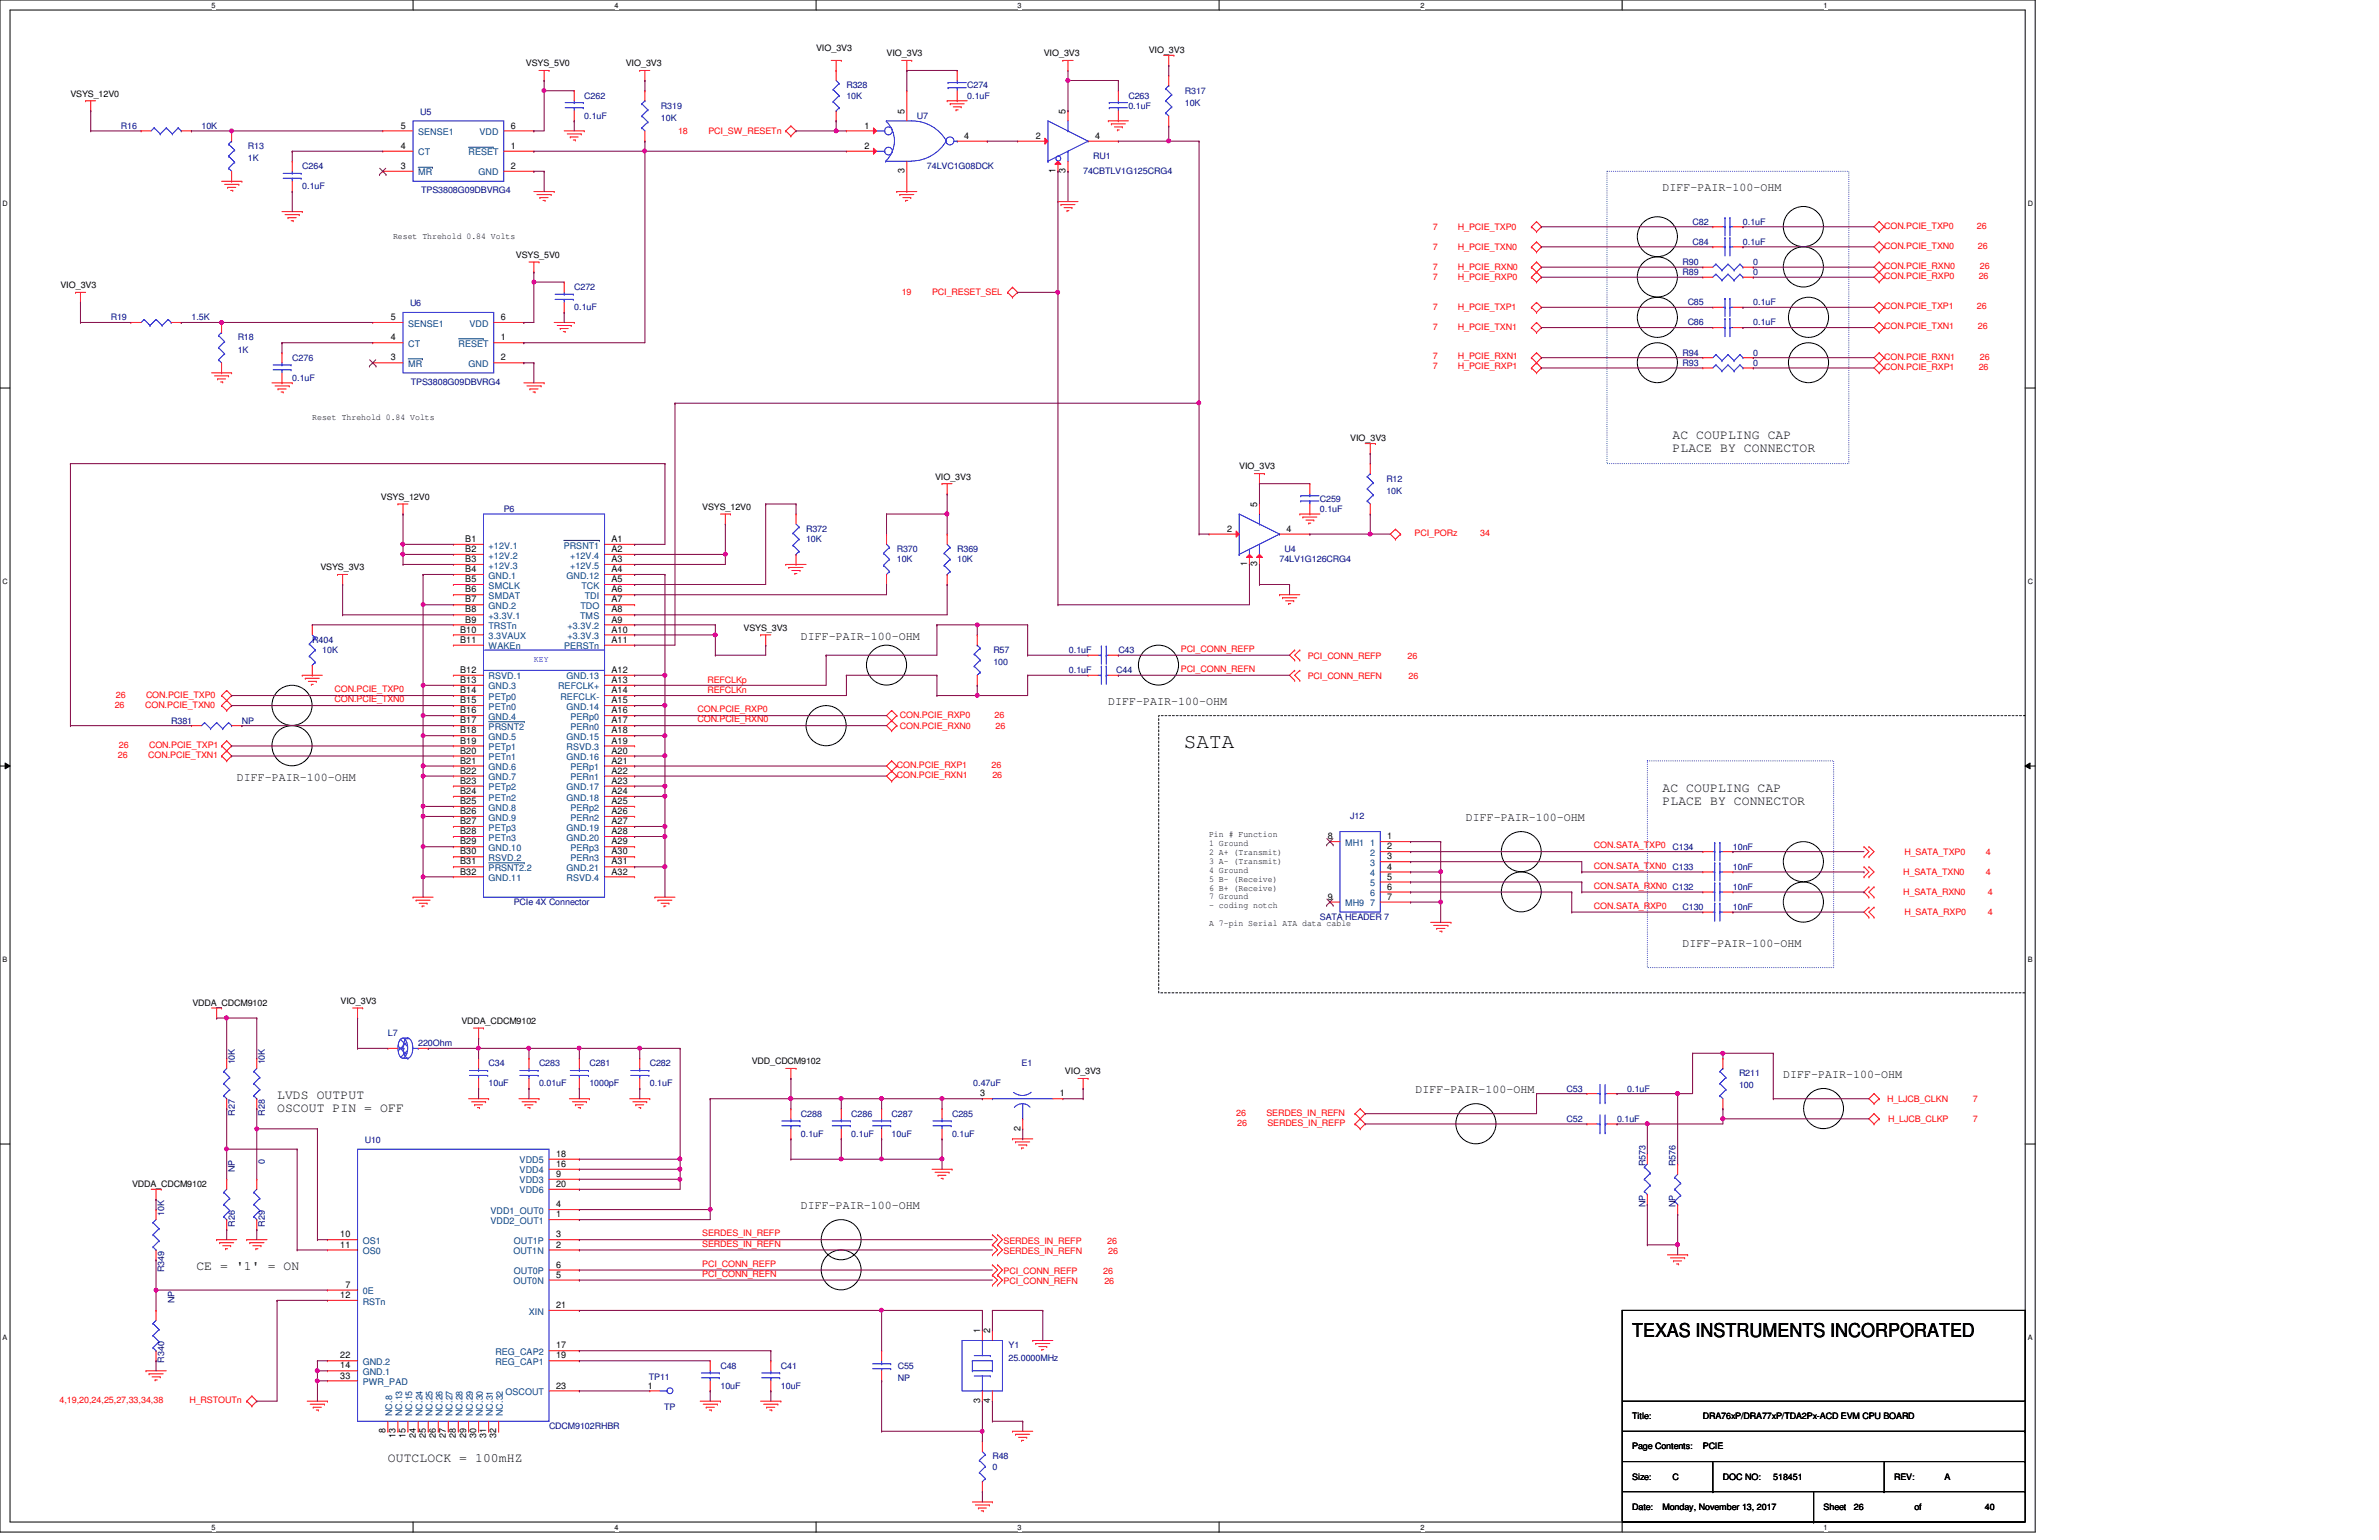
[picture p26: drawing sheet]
<svg xmlns="http://www.w3.org/2000/svg" width="432mm" height="279mm" viewBox="0 0 432 279" stroke-linecap="round" stroke-linejoin="round" font-family="sans-serif">
<defs><g id="words">
<text font-size="3.8" x="214.9" y="135.7">SATA</text>
<text font-size="3.5" x="296.2" y="242.7">TEXAS INSTRUMENTS INCORPORATED</text>
<g font-size="2.4">
<text x="303.6" y="79.6">AC COUPLING CAP</text>
<text x="303.6" y="82">PLACE BY CONNECTOR</text>
<text x="301.8" y="143.6">AC COUPLING CAP</text>
<text x="301.8" y="146">PLACE BY CONNECTOR</text>
<text x="50.3" y="199.4">LVDS OUTPUT</text>
<text x="50.3" y="201.8">OSCOUT PIN = OFF</text>
<text x="35.6" y="230.5">CE = '1' = ON</text>
<text x="70.4" y="265.3">OUTCLOCK = 100mHZ</text>
</g>
<g font-size="2.2">
<text x="301.8" y="34.7">DIFF-PAIR-100-OHM</text>
<text x="145.4" y="116.1">DIFF-PAIR-100-OHM</text>
<text x="201.2" y="128">DIFF-PAIR-100-OHM</text>
<text x="43" y="141.7">DIFF-PAIR-100-OHM</text>
<text x="266.1" y="149">DIFF-PAIR-100-OHM</text>
<text x="305.4" y="171.8">DIFF-PAIR-100-OHM</text>
<text x="323.7" y="195.6">DIFF-PAIR-100-OHM</text>
<text x="256.9" y="198.4">DIFF-PAIR-100-OHM</text>
<text x="145.4" y="219.4">DIFF-PAIR-100-OHM</text>
</g>
<g font-size="1.7">
<text x="72.8" y="23.3">5</text>
<text x="92.7" y="23.3">6</text>
<text x="156.9" y="23.3">1</text>
<text x="164.2" y="20.7" transform="rotate(-90 164.2 20.7)">5</text>
<text x="193.4" y="20.7" transform="rotate(-90 193.4 20.7)">5</text>
<text x="72.8" y="27">4</text>
<text x="92.7" y="27">1</text>
<text x="156.9" y="27">2</text>
<text x="175" y="25.2">4</text>
<text x="188" y="25.2">2</text>
<text x="198.8" y="25.2">4</text>
<text x="72.8" y="30.6">3</text>
<text x="92.7" y="30.6">2</text>
<text x="164.2" y="31.4" transform="rotate(-90 164.2 31.4)">3</text>
<text x="191.6" y="31.4" transform="rotate(-90 191.6 31.4)">1</text>
<text x="193.4" y="31.4" transform="rotate(-90 193.4 31.4)">3</text>
<text x="71" y="58.1">5</text>
<text x="90.9" y="58.1">6</text>
<text x="71" y="65.4">3</text>
<text x="71" y="61.8">4</text>
<text x="90.9" y="61.8">1</text>
<text x="90.9" y="65.4">2</text>
<text x="228.2" y="92" transform="rotate(-90 228.2 92)">5</text>
<text x="84.5" y="98.3">B1</text>
<text x="84.5" y="100.2">B2</text>
<text x="84.5" y="102">B3</text>
<text x="111" y="98.3">A1</text>
<text x="111" y="100.2">A2</text>
<text x="111" y="102">A3</text>
<text x="222.7" y="96.5">2</text>
<text x="233.5" y="96.5">4</text>
<text x="84.5" y="103.8">B4</text>
<text x="84.5" y="105.6">B5</text>
<text x="84.5" y="107.5">B6</text>
<text x="111" y="103.8">A4</text>
<text x="111" y="105.6">A5</text>
<text x="111" y="107.5">A6</text>
<text x="226.4" y="102.7" transform="rotate(-90 226.4 102.7)">1</text>
<text x="228.2" y="102.7" transform="rotate(-90 228.2 102.7)">3</text>
<text x="84.5" y="109.3">B7</text>
<text x="84.5" y="111.1">B8</text>
<text x="84.5" y="112.9">B9</text>
<text x="111" y="109.3">A7</text>
<text x="111" y="111.1">A8</text>
<text x="111" y="112.9">A9</text>
<text x="83.5" y="114.8">B10</text>
<text x="83.5" y="116.6">B11</text>
<text x="111" y="114.8">A10</text>
<text x="111" y="116.6">A11</text>
<text x="83.5" y="125.8">B14</text>
<text x="83.5" y="123.9">B13</text>
<text x="83.5" y="122.1">B12</text>
<text x="111" y="125.8">A14</text>
<text x="111" y="122.1">A12</text>
<text x="111" y="123.9">A13</text>
<text x="83.5" y="127.6">B15</text>
<text x="83.5" y="129.4">B16</text>
<text x="83.5" y="131.2">B17</text>
<text x="111" y="127.6">A15</text>
<text x="111" y="129.4">A16</text>
<text x="111" y="131.2">A17</text>
<text x="83.5" y="133.1">B18</text>
<text x="83.5" y="134.9">B19</text>
<text x="83.5" y="136.7">B20</text>
<text x="111" y="133.1">A18</text>
<text x="111" y="134.9">A19</text>
<text x="111" y="136.7">A20</text>
<text x="83.5" y="138.6">B21</text>
<text x="83.5" y="140.4">B22</text>
<text x="83.5" y="142.2">B23</text>
<text x="111" y="138.6">A21</text>
<text x="111" y="140.4">A22</text>
<text x="111" y="142.2">A23</text>
<text x="83.5" y="144.1">B24</text>
<text x="83.5" y="145.9">B25</text>
<text x="83.5" y="147.7">B26</text>
<text x="83.5" y="149.5">B27</text>
<text x="111" y="144.1">A24</text>
<text x="111" y="145.9">A25</text>
<text x="111" y="147.7">A26</text>
<text x="111" y="149.5">A27</text>
<text x="83.5" y="151.3">B28</text>
<text x="83.5" y="153.2">B29</text>
<text x="83.5" y="155">B30</text>
<text x="111" y="151.3">A28</text>
<text x="111" y="153.2">A29</text>
<text x="111" y="155">A30</text>
<text x="241" y="152.3">8</text>
<text x="251.8" y="152.3">1</text>
<text x="251.8" y="154.1">2</text>
<text x="251.8" y="155.9">3</text>
<text x="83.5" y="156.8">B31</text>
<text x="83.5" y="158.7">B32</text>
<text x="111" y="156.8">A31</text>
<text x="111" y="158.7">A32</text>
<text x="251.8" y="157.8">4</text>
<text x="251.8" y="159.6">5</text>
<text x="251.8" y="161.4">6</text>
<text x="241" y="163.2">9</text>
<text x="251.8" y="163.2">7</text>
<text x="177.9" y="198.9">3</text>
<text x="192.4" y="198.9">1</text>
<text x="100.9" y="209.9">18</text>
<text x="185.2" y="205.1" transform="rotate(-90 185.2 205.1)">2</text>
<text x="100.9" y="211.7">16</text>
<text x="100.9" y="213.5">9</text>
<text x="100.9" y="215.3">20</text>
<text x="100.9" y="220.9">1</text>
<text x="100.9" y="219">4</text>
<text x="61.8" y="224.5">10</text>
<text x="61.8" y="226.4">11</text>
<text x="100.9" y="224.5">3</text>
<text x="100.9" y="226.4">2</text>
<text x="62.7" y="233.6">7</text>
<text x="100.9" y="230">6</text>
<text x="100.9" y="231.8">5</text>
<text x="61.8" y="235.5">12</text>
<text x="100.9" y="237.3">21</text>
<text x="100.9" y="244.6">17</text>
<text x="177.9" y="241.9" transform="rotate(-90 177.9 241.9)">1</text>
<text x="179.7" y="241.9" transform="rotate(-90 179.7 241.9)">2</text>
<text x="61.8" y="248.3">14</text>
<text x="61.8" y="246.5">22</text>
<text x="61.8" y="250.1">33</text>
<text x="100.9" y="251.9">23</text>
<text x="100.9" y="246.5">19</text>
<text x="117.6" y="251.9">1</text>
<text x="177.9" y="254.5" transform="rotate(-90 177.9 254.5)">3</text>
<text x="179.7" y="254.5" transform="rotate(-90 179.7 254.5)">4</text>
<text x="70" y="260" transform="rotate(-90 70 260)">8</text>
<text x="71.8" y="260.9" transform="rotate(-90 71.8 260.9)">13</text>
<text x="73.6" y="260.9" transform="rotate(-90 73.6 260.9)">15</text>
<text x="75.5" y="260.9" transform="rotate(-90 75.5 260.9)">24</text>
<text x="77.3" y="260.9" transform="rotate(-90 77.3 260.9)">25</text>
<text x="79.1" y="260.9" transform="rotate(-90 79.1 260.9)">26</text>
<text x="80.9" y="260.9" transform="rotate(-90 80.9 260.9)">27</text>
<text x="82.8" y="260.9" transform="rotate(-90 82.8 260.9)">28</text>
<text x="84.6" y="260.9" transform="rotate(-90 84.6 260.9)">29</text>
<text x="86.4" y="260.9" transform="rotate(-90 86.4 260.9)">30</text>
<text x="88.3" y="260.9" transform="rotate(-90 88.3 260.9)">31</text>
<text x="90.1" y="260.9" transform="rotate(-90 90.1 260.9)">32</text>
</g>
<g font-size="1.7" fill="#004080">
<text x="75.9" y="28.2">CT</text>
<text x="75.9" y="24.5">SENSE1</text>
<text x="85" y="28.2">RESET</text>
<text x="87" y="24.5">VDD</text>
<text x="75.9" y="31.8">MR</text>
<text x="86.9" y="31.8">GND</text>
<text x="74.1" y="59.3">SENSE1</text>
<text x="85.2" y="59.3">VDD</text>
<text x="74.1" y="62.9">CT</text>
<text x="83.2" y="62.9">RESET</text>
<text x="74.1" y="66.6">MR</text>
<text x="85" y="66.6">GND</text>
<text x="88.7" y="99.5">+12V.1</text>
<text x="88.7" y="101.3">+12V.2</text>
<text x="102.3" y="99.5">PRSNT1</text>
<text x="103.5" y="101.3">+12V.4</text>
<text x="88.7" y="103.2">+12V.3</text>
<text x="88.7" y="105">GND.1</text>
<text x="88.7" y="106.8">SMCLK</text>
<text x="102.8" y="105">GND.12</text>
<text x="103.5" y="103.2">+12V.5</text>
<text x="105.5" y="106.8">TCK</text>
<text x="88.7" y="108.7">SMDAT</text>
<text x="88.7" y="110.5">GND.2</text>
<text x="88.7" y="112.3">+3.3V.1</text>
<text x="105.3" y="112.3">TMS</text>
<text x="105.4" y="110.5">TDO</text>
<text x="106.2" y="108.7">TDI</text>
<text x="88.7" y="114.1">TRSTn</text>
<text x="88.7" y="116">3.3VAUX</text>
<text x="88.7" y="117.8">WAKEn</text>
<text x="102.4" y="117.8">PERSTn</text>
<text x="103" y="114.1">+3.3V.2</text>
<text x="103" y="116">+3.3V.3</text>
<text x="88.7" y="125.1">GND.3</text>
<text x="88.7" y="123.3">RSVD.1</text>
<text x="101.3" y="125.1">REFCLK+</text>
<text x="102.8" y="123.3">GND.13</text>
<text x="88.7" y="127">PETp0</text>
<text x="88.7" y="128.8">PETn0</text>
<text x="88.7" y="130.6">GND.4</text>
<text x="101.7" y="127">REFCLK-</text>
<text x="102.8" y="128.8">GND.14</text>
<text x="103.5" y="130.6">PERp0</text>
<text x="88.7" y="132.4">PRSNT2</text>
<text x="88.7" y="134.2">GND.5</text>
<text x="88.7" y="136.1">PETp1</text>
<text x="88.7" y="137.9">PETn1</text>
<text x="102.8" y="134.2">GND.15</text>
<text x="102.8" y="136.1">RSVD.3</text>
<text x="102.8" y="137.9">GND.16</text>
<text x="103.5" y="132.4">PERn0</text>
<text x="88.7" y="139.7">GND.6</text>
<text x="88.7" y="141.6">GND.7</text>
<text x="88.7" y="143.4">PETp2</text>
<text x="102.8" y="143.4">GND.17</text>
<text x="103.5" y="139.7">PERp1</text>
<text x="103.5" y="141.6">PERn1</text>
<text x="88.7" y="145.2">PETn2</text>
<text x="88.7" y="147.1">GND.8</text>
<text x="88.7" y="148.9">GND.9</text>
<text x="102.8" y="145.2">GND.18</text>
<text x="103.5" y="147.1">PERp2</text>
<text x="103.5" y="148.9">PERn2</text>
<text x="88.7" y="150.7">PETp3</text>
<text x="88.7" y="152.5">PETn3</text>
<text x="88.7" y="154.4">GND.10</text>
<text x="102.8" y="150.7">GND.19</text>
<text x="102.8" y="152.5">GND.20</text>
<text x="103.5" y="154.4">PERp3</text>
<text x="244.1" y="153.5">MH1</text>
<text x="248.7" y="153.5">1</text>
<text x="248.7" y="155.3">2</text>
<text x="88.7" y="156.2">RSVD.2</text>
<text x="88.7" y="158">PRSNT2.2</text>
<text x="88.7" y="159.9">GND.11</text>
<text x="102.8" y="158">GND.21</text>
<text x="102.8" y="159.9">RSVD.4</text>
<text x="103.5" y="156.2">PERn3</text>
<text x="248.7" y="157.1">3</text>
<text x="248.7" y="159">4</text>
<text x="248.7" y="160.8">5</text>
<text x="244.1" y="164.4">MH9</text>
<text x="248.7" y="162.6">6</text>
<text x="248.7" y="164.4">7</text>
<text x="94.3" y="211.1">VDD5</text>
<text x="94.3" y="212.9">VDD4</text>
<text x="94.3" y="214.7">VDD3</text>
<text x="89" y="220.2">VDD1_OUT0</text>
<text x="94.3" y="216.5">VDD6</text>
<text x="65.8" y="225.7">OS1</text>
<text x="65.8" y="227.5">OS0</text>
<text x="89" y="222">VDD2_OUT1</text>
<text x="93.2" y="227.5">OUT1N</text>
<text x="93.3" y="225.7">OUT1P</text>
<text x="93.2" y="233">OUT0N</text>
<text x="93.3" y="231.2">OUT0P</text>
<text x="65.8" y="234.8">0E</text>
<text x="65.8" y="236.7">RSTn</text>
<text x="96" y="238.5">XIN</text>
<text x="89.9" y="245.8">REG_CAP2</text>
<text x="65.8" y="249.5">GND.1</text>
<text x="65.8" y="247.6">GND.2</text>
<text x="65.8" y="251.3">PWR_PAD</text>
<text x="89.9" y="247.6">REG_CAP1</text>
<text x="71.2" y="256.9" transform="rotate(-90 71.2 256.9)">NC.8</text>
<text x="73" y="256.9" transform="rotate(-90 73 256.9)">NC.13</text>
<text x="74.8" y="256.9" transform="rotate(-90 74.8 256.9)">NC.15</text>
<text x="76.7" y="256.9" transform="rotate(-90 76.7 256.9)">NC.24</text>
<text x="78.5" y="256.9" transform="rotate(-90 78.5 256.9)">NC.25</text>
<text x="80.3" y="256.9" transform="rotate(-90 80.3 256.9)">NC.26</text>
<text x="82.1" y="256.9" transform="rotate(-90 82.1 256.9)">NC.27</text>
<text x="83.9" y="256.9" transform="rotate(-90 83.9 256.9)">NC.28</text>
<text x="85.8" y="256.9" transform="rotate(-90 85.8 256.9)">NC.29</text>
<text x="87.6" y="256.9" transform="rotate(-90 87.6 256.9)">NC.30</text>
<text x="89.5" y="256.9" transform="rotate(-90 89.5 256.9)">NC.31</text>
<text x="91.3" y="256.9" transform="rotate(-90 91.3 256.9)">NC.32</text>
<text x="91.7" y="253.1">OSCOUT</text>
</g>
<g font-size="1.6">
<text x="148.1" y="9.3">VIO_3V3</text>
<text x="160.9" y="10.2">VIO_3V3</text>
<text x="189.4" y="10.2">VIO_3V3</text>
<text x="208.5" y="9.7">VIO_3V3</text>
<text x="12.8" y="17.5">VSYS_12V0</text>
<text x="95.5" y="12">VSYS_5V0</text>
<text x="113.6" y="12">VIO_3V3</text>
<text x="71.3" y="43.3">Reset Threhold 0.84 Volts</text>
<text x="93.6" y="46.8">VSYS_5V0</text>
<text x="11" y="52.3">VIO_3V3</text>
<text x="56.7" y="76.2">Reset Threhold 0.84 Volts</text>
<text x="245.1" y="80.1">VIO_3V3</text>
<text x="169.7" y="87">VIO_3V3</text>
<text x="224.9" y="85.2">VIO_3V3</text>
<text x="69.1" y="90.7">VSYS_12V0</text>
<text x="127.5" y="92.5">VSYS_12V0</text>
<text x="58.2" y="103.5">VSYS_3V3</text>
<text x="135" y="114.5">VSYS_3V3</text>
<text x="219.5" y="151.9">Pin # Function</text>
<text x="219.5" y="153.5">1 Ground</text>
<text x="219.5" y="155.2">2 A+ (Transmit)</text>
<text x="219.5" y="156.8">3 A- (Transmit)</text>
<text x="219.5" y="158.4">4 Ground</text>
<text x="219.5" y="160">5 B- (Receive)</text>
<text x="219.5" y="161.6">6 B+ (Receive)</text>
<text x="219.5" y="163.2">7 Ground</text>
<text x="219.5" y="164.8">- coding notch</text>
<text x="219.5" y="168">A 7-pin Serial ATA data cable</text>
<text x="34.9" y="182.5">VDDA_CDCM9102</text>
<text x="61.8" y="182.1">VIO_3V3</text>
<text x="83.7" y="185.8">VDDA_CDCM9102</text>
<text x="136.4" y="193.1">VDD_CDCM9102</text>
<text x="193.3" y="194.9">VIO_3V3</text>
<text x="24" y="215.4">VDDA_CDCM9102</text>
<text x="296.2" y="257.5">Title:</text>
<text x="309.1" y="257.5">DRA76xP/DRA77xP/TDA2Px-ACD EVM CPU BOARD</text>
<text x="296.2" y="262.9">Page Contents:</text>
<text x="309.1" y="262.9">PCIE</text>
<text x="296.2" y="268.4">Size:</text>
<text x="303.6" y="268.4">C</text>
<text x="312.7" y="268.4">DOC NO:</text>
<text x="321.9" y="268.4">518451</text>
<text x="343.8" y="268.4">REV:</text>
<text x="352.9" y="268.4">A</text>
<text x="296.2" y="273.9">Date:</text>
<text x="301.8" y="273.9">Monday, November 13, 2017</text>
<text x="331" y="273.9">Sheet</text>
<text x="336.5" y="273.9">26</text>
<text x="347.5" y="273.9">of</text>
<text x="360.3" y="273.9">40</text>
</g>
<g font-size="1.6" fill="#000080">
<text x="106" y="17.9">C262</text>
<text x="153.6" y="16">R328</text>
<text x="153.6" y="17.9">10K</text>
<text x="175.6" y="16">C274</text>
<text x="175.6" y="17.9">0.1uF</text>
<text x="204.8" y="17.9">C263</text>
<text x="215.1" y="17">R317</text>
<text x="21.9" y="23.4">R16</text>
<text x="36.6" y="23.4">10K</text>
<text x="76.2" y="20.8">U5</text>
<text x="106" y="21.5">0.1uF</text>
<text x="120" y="19.7">R319</text>
<text x="120" y="21.9">10K</text>
<text x="166.4" y="21.5">U7</text>
<text x="204.8" y="19.7">0.1uF</text>
<text x="215.1" y="19.2">10K</text>
<text x="45" y="27.1">R13</text>
<text x="45" y="29.2">1K</text>
<text x="198.4" y="28.9">RU1</text>
<text x="54.9" y="30.7">C264</text>
<text x="54.9" y="34.3">0.1uF</text>
<text x="76.5" y="35.1">TPS3808G09DBVRG4</text>
<text x="168.2" y="30.7">74LVC1G08DCK</text>
<text x="196.6" y="31.6">74CBTLV1G125CRG4</text>
<text x="307.2" y="40.8">C82</text>
<text x="316.4" y="40.8">0.1uF</text>
<text x="307.2" y="44.4">C84</text>
<text x="316.4" y="44.4">0.1uF</text>
<text x="104.2" y="52.6">C272</text>
<text x="305.4" y="48">R90</text>
<text x="305.4" y="49.9">R89</text>
<text x="318.2" y="48">0</text>
<text x="318.2" y="49.9">0</text>
<text x="20.1" y="58.1">R19</text>
<text x="34.8" y="58.1">1.5K</text>
<text x="74.4" y="55.6">U6</text>
<text x="104.2" y="56.3">0.1uF</text>
<text x="306.3" y="59.1">C86</text>
<text x="306.3" y="55.4">C85</text>
<text x="318.2" y="59.1">0.1uF</text>
<text x="318.2" y="55.4">0.1uF</text>
<text x="43.1" y="61.8">R18</text>
<text x="43.1" y="64">1K</text>
<text x="53" y="65.4">C276</text>
<text x="305.4" y="64.5">R94</text>
<text x="318.2" y="64.5">0</text>
<text x="53" y="69.1">0.1uF</text>
<text x="74.6" y="69.8">TPS3808G09DBVRG4</text>
<text x="305.4" y="66.3">R93</text>
<text x="318.2" y="66.3">0</text>
<text x="251.6" y="87.4">R12</text>
<text x="251.6" y="89.6">10K</text>
<text x="91.4" y="92.9">P6</text>
<text x="239.6" y="91.1">C259</text>
<text x="239.6" y="92.9">0.1uF</text>
<text x="146.3" y="96.5">R372</text>
<text x="146.3" y="98.3">10K</text>
<text x="162.8" y="100.2">R370</text>
<text x="173.7" y="100.2">R369</text>
<text x="233.2" y="100.2">U4</text>
<text x="162.8" y="102">10K</text>
<text x="173.7" y="102">10K</text>
<text x="232.2" y="102">74LV1G126CRG4</text>
<text x="56.7" y="116.6">R404</text>
<text x="58.5" y="118.5">10K</text>
<text x="180.3" y="118.5">R57</text>
<text x="194" y="118.5">0.1uF</text>
<text x="203" y="118.5">C43</text>
<text x="180.3" y="120.6">100</text>
<text x="194" y="122.1">0.1uF</text>
<text x="202.6" y="122.1">C44</text>
<text x="31.1" y="131.3">R381</text>
<text x="43.9" y="131.3">NP</text>
<text x="245.1" y="148.6">J12</text>
<text x="303.6" y="154.1">C134</text>
<text x="314.5" y="154.1">10nF</text>
<text x="314.5" y="161.5">10nF</text>
<text x="314.5" y="157.8">10nF</text>
<text x="93.3" y="164.2">PCIe 4X Connector</text>
<text x="239.6" y="166.9">SATA HEADER 7</text>
<text x="305.4" y="165.1">C130</text>
<text x="314.5" y="165.1">10nF</text>
<text x="70.4" y="188">L7</text>
<text x="75.9" y="189.8">220Ohm</text>
<text x="42.6" y="193.1" transform="rotate(-90 42.6 193.1)">10K</text>
<text x="48.1" y="193.1" transform="rotate(-90 48.1 193.1)">10K</text>
<text x="88.7" y="193.5">C34</text>
<text x="88.7" y="197.1">10uF</text>
<text x="97.8" y="193.5">C283</text>
<text x="97.8" y="197.1">0.01uF</text>
<text x="107" y="193.5">C281</text>
<text x="107" y="197.1">1000pF</text>
<text x="117.9" y="193.5">C282</text>
<text x="117.9" y="197.1">0.1uF</text>
<text x="176.7" y="197.1">0.47uF</text>
<text x="185.4" y="193.5">E1</text>
<text x="315.6" y="195.3">R211</text>
<text x="315.6" y="197.5">100</text>
<text x="42.6" y="202.4" transform="rotate(-90 42.6 202.4)">R27</text>
<text x="48.1" y="202.4" transform="rotate(-90 48.1 202.4)">R28</text>
<text x="145.4" y="202.6">C288</text>
<text x="154.5" y="202.6">C286</text>
<text x="161.8" y="202.6">C287</text>
<text x="172.8" y="202.6">C285</text>
<text x="284.4" y="198">C53</text>
<text x="284.4" y="203.5">C52</text>
<text x="293.5" y="203.5">0.1uF</text>
<text x="295.4" y="198">0.1uF</text>
<text x="66.2" y="207.3">U10</text>
<text x="145.4" y="206.2">0.1uF</text>
<text x="154.5" y="206.2">0.1uF</text>
<text x="161.8" y="206.2">10uF</text>
<text x="172.8" y="206.2">0.1uF</text>
<text x="42.6" y="212.7" transform="rotate(-90 42.6 212.7)">NP</text>
<text x="48.1" y="211.2" transform="rotate(-90 48.1 211.2)">0</text>
<text x="298.7" y="211.6" transform="rotate(-90 298.7 211.6)">R573</text>
<text x="304.1" y="211.6" transform="rotate(-90 304.1 211.6)">R576</text>
<text x="29.8" y="220.6" transform="rotate(-90 29.8 220.6)">10K</text>
<text x="298.7" y="219.1" transform="rotate(-90 298.7 219.1)">NP</text>
<text x="304.1" y="219.1" transform="rotate(-90 304.1 219.1)">NP</text>
<text x="42.6" y="222.5" transform="rotate(-90 42.6 222.5)">R26</text>
<text x="48.1" y="222.5" transform="rotate(-90 48.1 222.5)">R29</text>
<text x="29.8" y="230.8" transform="rotate(-90 29.8 230.8)">R349</text>
<text x="31.7" y="236.5" transform="rotate(-90 31.7 236.5)">NP</text>
<text x="183" y="244.6">Y1</text>
<text x="29.8" y="247.2" transform="rotate(-90 29.8 247.2)">R340</text>
<text x="117.8" y="250.3">TP11</text>
<text x="130.8" y="248.3">C48</text>
<text x="130.8" y="252">10uF</text>
<text x="141.7" y="248.3">C41</text>
<text x="141.7" y="252">10uF</text>
<text x="162.9" y="248.3">C55</text>
<text x="162.9" y="250.5">NP</text>
<text x="183" y="246.8">25.0000MHz</text>
<text x="120.5" y="255.8">TP</text>
<text x="99.7" y="259.3">CDCM9102RHBR</text>
<text x="180.1" y="264.8">R48</text>
<text x="180.1" y="266.6">0</text>
</g>
<g font-size="1.6" fill="#f00">
<text x="123.1" y="24.3">18</text>
<text x="128.6" y="24.3">PCI_SW_RESETn</text>
<text x="260.1" y="41.7">7</text>
<text x="264.6" y="41.7">H_PCIE_TXP0</text>
<text x="342" y="41.5">CON.PCIE_TXP0</text>
<text x="358.8" y="41.5">26</text>
<text x="260.1" y="45.3">7</text>
<text x="264.6" y="45.3">H_PCIE_TXN0</text>
<text x="342" y="45.1">CON.PCIE_TXN0</text>
<text x="359" y="45.1">26</text>
<text x="163.7" y="53.6">19</text>
<text x="169.2" y="53.6">PCI_RESET_SEL</text>
<text x="260.1" y="49">7</text>
<text x="260.1" y="50.8">7</text>
<text x="264.6" y="49">H_PCIE_RXN0</text>
<text x="264.6" y="50.8">H_PCIE_RXP0</text>
<text x="342" y="48.8">CON.PCIE_RXN0</text>
<text x="342" y="50.6">CON.PCIE_RXP0</text>
<text x="359.2" y="50.6">26</text>
<text x="359.4" y="48.8">26</text>
<text x="260.1" y="56.3">7</text>
<text x="260.1" y="59.9">7</text>
<text x="264.6" y="56.3">H_PCIE_TXP1</text>
<text x="264.6" y="59.9">H_PCIE_TXN1</text>
<text x="342" y="56.1">CON.PCIE_TXP1</text>
<text x="342" y="59.8">CON.PCIE_TXN1</text>
<text x="358.8" y="56.1">26</text>
<text x="359" y="59.8">26</text>
<text x="260.1" y="65.1">7</text>
<text x="264.6" y="65.1">H_PCIE_RXN1</text>
<text x="342" y="65.2">CON.PCIE_RXN1</text>
<text x="359.4" y="65.2">26</text>
<text x="260.1" y="66.9">7</text>
<text x="264.6" y="66.9">H_PCIE_RXP1</text>
<text x="342" y="67.1">CON.PCIE_RXP1</text>
<text x="359.2" y="67.1">26</text>
<text x="256.8" y="97.2">PCI_PORz</text>
<text x="268.6" y="97.2">34</text>
<text x="214.3" y="118.3">PCI_CONN_REFP</text>
<text x="237.4" y="119.6">PCI_CONN_REFP</text>
<text x="255.5" y="119.6">26</text>
<text x="60.7" y="125.6">CON.PCIE_TXP0</text>
<text x="128.4" y="124">REFCLKp</text>
<text x="128.4" y="125.8">REFCLKn</text>
<text x="214.3" y="121.9">PCI_CONN_REFN</text>
<text x="237.4" y="123.2">PCI_CONN_REFN</text>
<text x="255.7" y="123.2">26</text>
<text x="20.8" y="128.5">26</text>
<text x="21" y="126.7">26</text>
<text x="26.3" y="128.5">CON.PCIE_TXN0</text>
<text x="26.5" y="126.7">CON.PCIE_TXP0</text>
<text x="60.7" y="127.4">CON.PCIE_TXN0</text>
<text x="126.6" y="129.2">CON.PCIE_RXP0</text>
<text x="126.6" y="131.1">CON.PCIE_RXN0</text>
<text x="163.3" y="130.3">CON.PCIE_RXP0</text>
<text x="180.5" y="130.3">26</text>
<text x="21.4" y="137.5">26</text>
<text x="21.6" y="135.7">26</text>
<text x="26.9" y="137.5">CON.PCIE_TXN1</text>
<text x="27.1" y="135.7">CON.PCIE_TXP1</text>
<text x="163.3" y="132.2">CON.PCIE_RXN0</text>
<text x="180.7" y="132.2">26</text>
<text x="162.8" y="139.3">CON.PCIE_RXP1</text>
<text x="162.8" y="141.1">CON.PCIE_RXN1</text>
<text x="180" y="139.3">26</text>
<text x="180.1" y="141.1">26</text>
<text x="289.3" y="153.9">CON.SATA_TXP0</text>
<text x="345.7" y="155.1">H_SATA_TXP0</text>
<text x="360.5" y="155.1">4</text>
<text x="289.3" y="157.6">CON.SATA_TXN0 C133</text>
<text x="289.3" y="161.2">CON.SATA_RXN0 C132</text>
<text x="345.4" y="158.7">H_SATA_TXN0</text>
<text x="360.5" y="158.7">4</text>
<text x="289.3" y="164.9">CON.SATA_RXP0</text>
<text x="345.4" y="162.3">H_SATA_RXN0</text>
<text x="345.7" y="166">H_SATA_RXP0</text>
<text x="360.8" y="166">4</text>
<text x="360.8" y="162.3">4</text>
<text x="224.4" y="202.4">26</text>
<text x="229.9" y="202.4">SERDES_IN_REFN</text>
<text x="342.5" y="199.9">H_LJCB_CLKN</text>
<text x="342.7" y="203.5">H_LJCB_CLKP</text>
<text x="358.1" y="199.9">7</text>
<text x="358.1" y="203.5">7</text>
<text x="224.6" y="204.3">26</text>
<text x="230" y="204.3">SERDES_IN_REFP</text>
<text x="127.5" y="224.3">SERDES_IN_REFP</text>
<text x="127.5" y="226.2">SERDES_IN_REFN</text>
<text x="182.2" y="225.6">SERDES_IN_REFP</text>
<text x="182.2" y="227.5">SERDES_IN_REFN</text>
<text x="201" y="225.6">26</text>
<text x="201.2" y="227.5">26</text>
<text x="127.5" y="229.8">PCI_CONN_REFP</text>
<text x="127.5" y="231.6">PCI_CONN_REFN</text>
<text x="182.2" y="231.1">PCI_CONN_REFP</text>
<text x="182.2" y="233">PCI_CONN_REFN</text>
<text x="200.2" y="231.1">26</text>
<text x="200.4" y="233">26</text>
<text x="10.8" y="254.6">4,19,20,24,25,27,33,34,38</text>
<text x="34.4" y="254.6">H_RSTOUTn</text>
</g>
<text font-size="1.6" fill="#00f" x="96.9" y="120.1">KEY</text>
<g font-size="1.3">
<text x="38.4" y="1.4">5</text>
<text x="111.5" y="1.4">4</text>
<text x="184.7" y="1.4">3</text>
<text x="257.9" y="1.4">2</text>
<text x="331" y="1.4">1</text>
<text x=".5" y="37.3">D</text>
<text x="368" y="37.3">D</text>
<text x=".5" y="105.9">C</text>
<text x="368" y="105.9">C</text>
<text x=".5" y="174.5">B</text>
<text x="368" y="174.5">B</text>
<text x=".5" y="243">A</text>
<text x="368" y="243">A</text>
<text x="38.4" y="277.5">5</text>
<text x="111.5" y="277.5">4</text>
<text x="184.7" y="277.5">3</text>
<text x="257.9" y="277.5">2</text>
<text x="331" y="277.5">1</text>
</g>
</g></defs>
<path d="M0 0h369.4v278h-369.4zM1.8 1.8h365.8v274.3h-365.8z" fill="none" stroke="#000" stroke-width=".18"/>
<g fill="#fff">
<path d="M38.4 .2h.7v1.5h-.7z"/>
<path d="M38.4 276.4h.7v1.4h-.7z"/>
</g>
<path d="M75 0v1.8M75 276.1v1.9" fill="none" stroke="#000" stroke-width=".18"/>
<g fill="#fff">
<path d="M111.5 .2h.8v1.5h-.8z"/>
<path d="M111.5 276.4h.8v1.4h-.8z"/>
</g>
<path d="M148.1 0v1.8M148.1 276.1v1.9" fill="none" stroke="#000" stroke-width=".18"/>
<g fill="#fff">
<path d="M184.7 .2h.7v1.5h-.7z"/>
<path d="M184.7 276.4h.7v1.4h-.7z"/>
</g>
<path d="M221.3 0v1.8M221.3 276.1v1.9" fill="none" stroke="#000" stroke-width=".18"/>
<g fill="#fff">
<path d="M257.9 .2h.7v1.5h-.7z"/>
<path d="M257.9 276.4h.7v1.4h-.7z"/>
</g>
<path d="M294.4 0v1.8M294.4 276.1v1.9" fill="none" stroke="#000" stroke-width=".18"/>
<g fill="#fff">
<path d="M331 .2h.7v1.5h-.7z"/>
<path d="M331 276.4h.7v1.4h-.7z"/>
<path d="M.5 36.1h.9v1.5h-.9z"/>
<path d="M368 36.1h1v1.5h-1z"/>
<path d="M.5 104.7h.9v1.5h-.9z"/>
<path d="M368 104.7h1v1.5h-1z"/>
</g>
<path d="M0 70.4h1.8M367.6 70.4h1.8" fill="none" stroke="#000" stroke-width=".18"/>
<g fill="#fff">
<path d="M.5 173.3h.8v1.5h-.8z"/>
<path d="M368 173.3h.9v1.5h-.9z"/>
</g>
<path d="M0 139h1.8M.9 138.4l.9 .6-.9 .5zM367.6 139l.9-.6v1.1zM367.6 139h1.8" fill="none" stroke="#000" stroke-width=".18"/>
<path d="M.9 138.4l.9 .6-.9 .5zM367.6 139l.9-.6v1.1z" fill="#000"/>
<g fill="#fff">
<path d="M.5 241.9h.8v1.4h-.8z"/>
<path d="M368 241.9h.9v1.4h-.9z"/>
</g>
<g fill="none" stroke="#000" stroke-width=".18">
<path d="M0 207.6h1.8M367.6 207.6h1.8M294.4 237.7h73.2v38.4h-73.2zM294.4 259.7h73.2M294.4 254.2h73.2M367.6 259.7h.1M367.6 254.2h.1M294.4 270.6h73.2M294.4 265.2h73.2M310.9 270.6h.1M310.9 265.2v5.4M329.2 276.1h.1"/>
<path d="M329.2 270.6v5.5M342 270.6h.1M342 265.2v5.4M367.6 270.6h.1M367.6 265.2h.1"/>
<circle cx="300.8" cy="57.6" r="3.6"/>
<circle cx="300.8" cy="50.2" r="3.6"/>
<circle cx="300.8" cy="42.9" r="3.6"/>
<circle cx="327.3" cy="48.4" r="3.6"/>
<circle cx="327.3" cy="41.1" r="3.6"/>
<circle cx="328.2" cy="57.6" r="3.6"/>
<circle cx="300.8" cy="65.8" r="3.6"/>
<circle cx="328.3" cy="65.8" r="3.6"/>
<circle cx="53" cy="135.3" r="3.6"/>
<circle cx="53" cy="128" r="3.6"/>
<circle cx="149.9" cy="131.7" r="3.6"/>
<circle cx="160.9" cy="120.7" r="3.6"/>
<circle cx="210.3" cy="120.7" r="3.6"/>
<circle cx="276.1" cy="154.5" r="3.6"/>
<circle cx="327.3" cy="156.3" r="3.6"/>
<circle cx="276.1" cy="161.8" r="3.6"/>
<circle cx="327.3" cy="163.7" r="3.6"/>
<circle cx="267.9" cy="203.9" r="3.6"/>
<circle cx="331" cy="201.1" r="3.6"/>
<circle cx="152.7" cy="224.9" r="3.6"/>
<circle cx="152.7" cy="230.4" r="3.6"/>
</g>
<path d="M291.7 31.1h43.9v53h-43.9zM299 138h33.8v37.6h-33.8z" fill="none" stroke="#0000a0" stroke-width=".18" stroke-dasharray="0 .3"/>
<path d="M367.6 129.8h-157.3v50.3h157.3" fill="none" stroke="#000" stroke-width=".18" stroke-dasharray=".3 .3"/>
<g fill="none" stroke="#f00" stroke-width=".18">
<path d="M15.5 18.3h.1M15.5 18.3h1.9M16.5 18.3v1.8M97.8 12.8h1.9M98.8 14.6h.1M98.8 12.8v1.8M99.7 12.8h.1M104.2 16.5h.1M104.2 16.5v1.8M116.1 12.8h.1M116.1 12.8h1.8M117.1 14.6h.1"/>
<path d="M117.1 12.8v1.8M150.9 11h1.8M151.8 12.8h.1M151.8 11v1.8M152.7 11h.1M163.7 11h1.8M164.6 12.8h.1M164.6 11v1.8M165.5 11h.1M171.9 18.3h.1M171.9 18.3h3.7M172.5 18.8h.1"/>
<path d="M172.5 18.8h2.5M173 19.4h1.5M173.5 19.9h.1M173.5 19.9h.4M174.5 19.4h.1M192.9 11h.1M192.9 11h1.9M193.8 12.8h.1M193.8 11v1.8M211.2 10h1.9M212.1 11.9h.1M212.1 10v1.9"/>
<path d="M213.1 10h.1M16.5 20.1h.1M40.2 32.9h3.7M40.8 33.4h2.5M41.3 34h.1M41.3 34h1.5M41.9 34.5h.3M42.2 34.5h.1M43.3 33.4h.1M43.9 32.9h.1M51.2 38.4h3.7M51.7 38.9h2.6"/>
<path d="M52.3 39.5h.1M52.3 39.5h1.5M54.3 38.9h.1M54.9 38.4h.1M96.9 34.8h3.7M97.5 35.3h2.5M98 35.9h.1M98 35.9h1.5M98.6 36.4h.3M98.9 36.4h.1M100 35.3h.1M100.6 34.8h.1"/>
<path d="M102.4 23.7h3.6M103 24.3h2.5M103.5 24.8h.1M103.5 24.8h1.4M104.1 25.4h.3M104.2 21.9h.1M104.2 20.1v1.8M104.4 25.4h.1M105.5 24.3h.1M106 23.7h.1M142.6 23.7h.1M142.6 23.7l1 1"/>
<path d="M143.6 22.9h.1M143.6 24.7h.1M143.6 22.9l.9 .8-.9 1M143.6 22.9l-1 .8M162.8 34.8h.1M162.8 34.8h3.6M163.3 35.3h.1M163.3 35.3h2.6M163.9 35.9h1.4M164.4 36.4h.1M164.4 36.4h.4M165.3 35.9h.1"/>
<path d="M192 36.6h.1M192 36.6h3.7M192.6 37.1h.1M192.6 37.1h2.5M193.1 37.7h1.5M193.7 38.2h.1M193.7 38.2h.3M194.6 37.7h.1M201.2 21.9h.1M201.2 21.9h3.6M201.7 22.5h.1M201.7 22.5h2.6"/>
<path d="M202.3 23h1.4M202.8 23.6h.1M202.8 23.6h.4M203.7 23h.1M13.7 53h.1M13.7 53h1.8M14.6 54.9h.1M14.6 53v1.9M52.8 40h.4M53.2 40h.1M96 47.5h1.8M96.9 49.4h.1"/>
<path d="M96.9 47.5v1.9M97.8 47.5h.1M100.6 58.5h3.6M101.1 59.1h2.6M101.7 59.6h.1M101.7 59.6h1.4M103.7 59.1h.1M104.2 58.5h.1M182.9 53h.1M182.9 53l.9 .9M183.8 52.1h.1M183.8 53.9h.1"/>
<path d="M183.8 52.1l.9 .9-.9 .9M183.8 52.1l-.9 .9M278 41.1h.1M278 44.8h.1M278 48.5h.1M278 50.3h.1M278 55.8h.1M278 59.4h.1M278 41.1l.9 .9M278 44.8l.9 .9M278 48.5l.9 .9M278 50.3l.9 .9"/>
<path d="M278 55.8l.9 .9M278 59.4l.9 .9M278.9 40.2h.1M278.9 42h.1M278.9 43.9h.1M278.9 45.7h.1M278.9 47.5h.1M278.9 49.4h.1M278.9 51.2h.1M278.9 54.9h.1M278.9 56.7h.1M278.9 58.5h.1"/>
<path d="M278.9 40.2l.9 .9-.9 .9M278.9 40.2l-.9 .9M278.9 43.9l.9 .9-.9 .9M278.9 43.9l-.9 .9M278.9 47.5l.9 1-1.8 1.8M278.9 47.5l-.9 1M278.9 49.4l.9 .9-.9 .9M278.9 54.9l.9 .9-.9 .9M278.9 54.9l-.9 .9M278.9 58.5l.9 .9-.9 .9M278.9 58.5l-.9 .9M341.1 42h.1"/>
<path d="M341.1 40.2h.1M341.1 45.7h.1M341.1 43.9h.1M341.1 49.4h.1M341.1 47.5h.1M341.1 51.2h.1M341.1 56.7h.1M341.1 54.9h.1M341.1 58.5h.1M341.1 40.2l-1 .9 1 .9M341.1 40.2l.9 .9M341.1 43.9l-1 .9 1 .9"/>
<path d="M341.1 43.9l.9 .9M341.1 47.5l-1 1 1 .9M341.1 47.5l.9 1M341.1 49.4l.9 .9M341.1 54.9l-1 .9 1 .9M341.1 54.9l.9 .9M341.1 58.5l-1 .9 1 .9M341.1 58.5l.9 .9M342 41.1h.1M342 44.8h.1M342 48.5h.1M342 50.3h.1"/>
<path d="M342 55.8h.1M342 59.4h.1M342 41.1l-.9 .9M342 44.8l-.9 .9M342 48.5l-1.9 1.8 1 .9M342 50.3l-.9 .9M342 55.8l-.9 .9M342 59.4l-.9 .9M38.4 67.6h3.6M38.9 68.2h2.6M39.5 68.7h.1M39.5 68.7h1.4"/>
<path d="M40 69.3h.4M40.4 69.3h.1M41.5 68.2h.1M42 67.6h.1M49.4 69.5h3.6M49.9 70h2.6M50.5 70.6h.1M50.5 70.6h1.4M51 71.1h.4M51.4 71.1h.1M52.5 70h.1M53 69.5h.1"/>
<path d="M95.1 69.5h3.7M95.6 70h2.6M96.2 70.6h.1M96.2 70.6h1.5M96.7 71.1h.4M97.1 71.1h.1M98.2 70h.1M98.8 69.5h.1M102.2 60.2h.4M102.6 60.2h.1M278 64.9h.1M278 66.8h.1"/>
<path d="M278 64.9l.9 .9M278 66.8l.9 .8M278.9 60.3h.1M278.9 65.8h.1M278.9 64h.1M278.9 67.6h.1M278.9 64l.9 .9-.9 .9M278.9 64l-.9 .9M278.9 65.8l.9 1-.9 .8M278.9 65.8l-.9 1M341.1 60.3h.1M341.1 65.8h.1"/>
<path d="M341.1 64h.1M341.1 67.6h.1M341.1 64l-1 .9 1 .9M341.1 64l.9 .9M341.1 65.8l-1 1 1 .8M341.1 65.8l.9 1M342 64.9h.1M342 66.8h.1M342 64.9l-.9 .9M342 66.8l-.9 .8M72.2 91.4h.1M72.2 91.4h1.8"/>
<path d="M73.2 93.3h.1M73.2 91.4v1.9M130.8 93.3h1.8M131.7 95.1h.1M131.7 93.3v1.8M132.6 93.3h.1M171 87.8h.1M171 87.8h1.8M171.9 89.6h.1M171.9 87.8v1.8M227.7 85.9h1.8M228.6 87.8h.1"/>
<path d="M228.6 85.9v1.9M229.5 85.9h.1M235.9 93.3h.1M235.9 93.3h3.7M236.5 93.8h.1M236.5 93.8h2.5M237 94.4h1.5M237.5 94.9h.1M237.5 94.9h.4M237.7 87.8h.1M237.7 93.3h.1M237.7 87.8v1.8"/>
<path d="M237.7 91.4v1.9M238.5 94.4h.1M247.8 80.5h1.8M248.7 82.3h.1M248.7 80.5v1.8M249.6 80.5h.1M253.3 97.8h.1M253.3 96h.1M253.3 96l-1 .9 1 .9M253.3 96l.9 .9M254.2 96.9h.1M254.2 96.9l-.9 .9"/>
<path d="M61.3 104.2h.1M61.3 104.2h1.8M62.2 106h.1M62.2 104.2v1.8M138 115.2h.1M138 115.2h1.9M139 117.1h.1M139 115.2v1.9M142.6 102.4h.1M142.6 102.4h3.7M143.2 103h.1M143.2 103h2.6"/>
<path d="M143.7 103.5h1.5M144.3 104.1h.1M144.3 104.1h.4M145.2 103.5h.1M232.2 107.9h.1M232.2 107.9h3.7M232.8 108.5h.1M232.8 108.5h2.6M233.3 109h1.5M233.9 109.5h.1M233.9 109.5h.4M234.8 109h.1"/>
<path d="M235 117.9h.1M235 119.8h.1M235 117.9l-.9 1 .9 .9M235.9 117.9h.1M235.9 119.8h.1M235.9 117.9l-.9 1 .9 .9M40.2 126.2h.1M40.2 128h.1M40.2 135.3h.1M40.2 137.2h.1M40.2 126.2l.9 .9M40.2 128l.9 .9"/>
<path d="M40.2 135.3l.9 .9M40.2 137.2l.9 .8M41.1 125.3h.1M41.1 127.1h.1M41.1 128.9h.1M41.1 136.2h.1M41.1 134.4h.1M41.1 138h.1M41.1 125.3l.9 .9-1.8 1.8M41.1 125.3l-.9 .9M41.1 127.1l.9 .9-.9 .9M41.1 134.4l.9 .9-1.8 1.9"/>
<path d="M41.1 134.4l-.9 .9M41.1 136.2l.9 1-.9 .8M54.9 122.5h.1M54.9 122.5h3.6M55.4 123.1h.1M55.4 123.1h2.6M56 123.6h1.4M56.5 124.2h.1M56.5 124.2h.4M57.4 123.6h.1M161.8 128.9h.1M161.8 130.8h.1"/>
<path d="M161.8 132.6h.1M161.8 138h.1M161.8 139.9h.1M161.8 128.9l-.9 .9 .9 1M161.8 128.9l1 .9M161.8 130.8l-.9 .9 .9 .9M161.8 130.8l1 .9M161.8 138l-.9 1 .9 .9M161.8 138l1 1M161.8 139.9l-.9 .9 .9 .9M161.8 139.9l1 .9M162.8 129.8h.1"/>
<path d="M162.8 131.7h.1M162.8 139h.1M162.8 129.8l-1 1M162.8 131.7l-1 .9M162.8 139l-1 .9M235 121.6h.1M235 123.4h.1M235 121.6l-.9 .9 .9 .9M235.9 121.6h.1M235.9 123.4h.1M235.9 121.6l-.9 .9 .9 .9M161.8 141.7h.1"/>
<path d="M162.8 140.8h.1M162.8 140.8l-1 .9M338.3 155.4h.1M338.3 153.6h.1M338.3 159.1h.1M338.3 157.3h.1M338.3 153.6l.9 .9-.9 .9M338.3 157.3l.9 .9-.9 .9M339.2 153.6h.1M339.2 155.4h.1M339.2 157.3h.1M339.2 159.1h.1"/>
<path d="M339.2 153.6l.9 .9-.9 .9M339.2 157.3l.9 .9-.9 .9M75 162.8h.1M75 162.8h3.6M75.5 163.3h.1M75.5 163.3h2.6M76.1 163.9h1.4M76.6 164.4h.1M76.6 164.4h.4M77.5 163.9h.1M118.9 162.8h.1M118.9 162.8h3.6"/>
<path d="M119.4 163.3h.1M119.4 163.3h2.6M120 163.9h1.4M120.5 164.4h.1M120.5 164.4h.4M121.4 163.9h.1M259.7 167.3h3.7M260.2 167.9h2.6M260.8 168.4h.1M260.8 168.4h1.5M261.3 169h.4M261.7 169h.1"/>
<path d="M262.8 167.9h.1M263.4 167.3h.1M339.2 164.6h.1M339.2 166.4h.1M339.2 160.9h.1M339.2 162.8h.1M339.2 164.6l-.9 .9 .9 .9M339.2 160.9l-.9 .9 .9 1M340.1 166.4h.1M340.1 164.6h.1M340.1 162.8h.1M340.1 160.9h.1"/>
<path d="M340.1 164.6l-.9 .9 .9 .9M340.1 160.9l-.9 .9 .9 1M38.4 182.9h1.8M39.3 184.7h.1M39.3 182.9v1.8M40.2 182.9h.1M64 182.9h1.8M64.9 184.7h.1M64.9 182.9v1.8M65.8 182.9h.1M85 199.3h3.7M85.6 199.9h2.5"/>
<path d="M85.9 186.5h1.9M86.9 188.3h.1M86.9 186.5v1.8M87.8 186.5h.1M88.1 199.9h.1M88.7 199.3h.1M94.2 199.3h3.6M94.7 199.9h2.6M97.3 199.9h.1M97.8 199.3h.1M103.3 199.3h3.7M103.9 199.9h2.5"/>
<path d="M105.2 192h.1M105.2 197.5h.1M105.2 192v1.8M105.2 195.7v1.8M106.4 199.9h.1M107 199.3h.1M114.3 199.3h3.6M114.9 199.9h2.5M117.4 199.9h.1M117.9 199.3h.1M142.6 193.8h1.9M143.6 195.7h.1"/>
<path d="M143.6 193.8v1.9M144.5 193.8h.1M195.7 195.7h1.8M196.6 197.5h.1M196.6 195.7v1.8M197.5 195.7h.1M340.1 198.4h.1M340.1 198.4l-.9 .9 .9 .9M340.1 198.4l1 .9M341.1 199.3h.1M341.1 199.3l-1 .9M27.4 215.8h1.9"/>
<path d="M28.3 217.6h.1M28.3 219.5h.1M28.3 215.8v1.8M28.3 219.5v1.8M29.3 215.8h.1M86.1 200.4h.1M86.1 200.4h1.5M86.7 201h.3M87 201h.1M95.3 200.4h.1M95.3 200.4h1.4M95.8 201h.4"/>
<path d="M96.2 201h.1M104.4 200.4h.1M104.4 200.4h1.5M104.9 201h.4M105.3 201h.1M115.4 200.4h.1M115.4 200.4h1.4M116 201h.3M116.3 201h.1M152.7 201.2h.1M152.7 206.6h.1M152.7 201.2v1.8"/>
<path d="M152.7 204.8v1.8M169.2 212.1h3.6M169.7 212.7h2.6M170.3 213.2h.1M170.3 213.2h1.4M170.8 213.8h.4M171.2 213.8h.1M172.3 212.7h.1M172.8 212.1h.1M183.8 206.6h.1M183.8 206.6h3.7M184.3 207.2h.1"/>
<path d="M184.3 207.2h2.6M184.9 207.7h1.5M185.4 208.3h.1M185.4 208.3h.4M186.4 207.7h.1M246 202.1h.1M246 203.9h.1M246 202.1l.9 .9M246 203.9l.9 .9M246.9 203h.1M246.9 201.2h.1M246.9 204.8h.1"/>
<path d="M246.9 201.2l.9 .9-.9 .9M246.9 201.2l-.9 .9M246.9 203l.9 .9-.9 .9M246.9 203l-.9 .9M340.1 200.2h.1M340.1 202.1h.1M340.1 203.9h.1M340.1 202.1l-.9 .9 .9 .9M340.1 202.1l1 .9M341.1 203h.1M341.1 203l-1 .9M28.3 228.6h.1"/>
<path d="M28.3 226.8v1.8M39.3 224.9h.1M39.3 224.9h3.7M39.9 225.5h.1M39.9 225.5h2.5M40.4 226h1.5M40.9 226.6h.1M40.9 226.6h.4M41.9 226h.1M44.8 224.9h.1M44.8 224.9h3.7M45.3 225.5h.1"/>
<path d="M45.3 225.5h2.6M45.9 226h1.5M46.4 226.6h.1M46.4 226.6h.4M47.4 226h.1M180.1 224h.1M180.1 225.8h.1M180.1 227.7h.1M180.1 229.5h.1M180.1 231.4h.1M180.1 233.2h.1M180.1 224l1 .9-1 .9"/>
<path d="M180.1 225.8l1 1-1 .9M180.1 229.5l1 .9-1 1M180.1 231.4l1 .8-1 1M181.1 224h.1M181.1 225.8h.1M181.1 227.7h.1M181.1 229.5h.1M181.1 231.4h.1M181.1 233.2h.1M181.1 224l.8 .9-.8 .9M181.1 225.8l.8 1-.8 .9M181.1 229.5l.8 .9-.8 1"/>
<path d="M181.1 231.4l.8 .8-.8 1M302.6 227.7h3.7M303.2 228.2h2.6M303.7 228.8h.1M303.7 228.8h1.5M304.3 229.3h.4M304.7 229.3h.1M305.8 228.2h.1M306.3 227.7h.1M26.5 248.7h.1M26.5 248.7h3.7M27.1 249.3h.1"/>
<path d="M27.1 249.3h2.5M27.6 249.8h1.5M28.2 250.4h.1M28.2 250.4h.3M29.1 249.8h.1M44.8 254.2h.1M44.8 254.2l.9 .9M45.7 253.3h.1M45.7 255.1h.1M45.7 253.3l.9 .9-.9 .9M45.7 253.3l-.9 .9M55.8 254.2h3.6"/>
<path d="M56.3 254.8h2.6M56.9 255.3h.1M56.9 255.3h1.4M57.4 255.8h.4M57.8 255.8h.1M58.9 254.8h.1M59.4 254.2h.1M127.1 254.2h3.7M127.6 254.8h2.6M128.2 255.3h.1M128.2 255.3h1.5M128.7 255.8h.4"/>
<path d="M129.1 255.8h.1M130.2 254.8h.1M130.8 254.2h.1M138 254.2h3.7M138.6 254.8h2.6M139.1 255.3h.1M139.1 255.3h1.5M139.7 255.8h.4M140.1 255.8h.1M141.2 254.8h.1M141.7 254.2h.1M183.8 259.7h.1"/>
<path d="M183.8 259.7h3.7M187.5 243.2h.1M187.5 243.2h3.6M188 243.8h.1M188 243.8h2.5M188.6 244.3h1.4M189.1 244.9h.1M189.1 244.9h.3M190 244.3h.1M176.5 272.5h3.6M177 273h2.6M177.6 273.6h.1"/>
<path d="M177.6 273.6h1.4M178.1 274.1h.4M178.5 274.1h.1M179.6 273h.1M180.1 272.5h.1M184.3 260.2h.1M184.3 260.2h2.6M184.9 260.8h1.5M185.4 261.3h.1M185.4 261.3h.4M186.4 260.8h.1"/>
</g>
<g fill="none" stroke="#00f" stroke-width=".18">
<path d="M102.6 19.6h3.3M102.6 18.6h3.3M104.2 18.6h.1M104.2 19.6h.1M104.2 18.3v.3M104.2 19.6v.5M105.9 19.6h.1M105.9 18.6h.1M236.1 90.9h.1M236.1 90h.1M236.1 90.9h3.3M236.1 90h3.3"/>
<path d="M237.7 90h.1M237.7 90.9h.1M237.7 89.6v.4M237.7 90.9v.5M103.5 195.1h3.3M103.5 194.2h3.3M105.2 194.2h.1M105.2 195.1h.1M105.2 193.8v.4M105.2 195.1v.6M106.8 195.1h.1M106.8 194.2h.1"/>
<path d="M151 204.3h3.3M151 203.4h3.3M152.7 203.4h.1M152.7 204.3h.1M152.7 203v.4M152.7 204.3v.5M154.3 204.3h.1M154.3 203.4h.1M27.8 221.8h.1M27.8 224h.1M27.8 226.2h.1M27.8 221.8l1.1 1.1"/>
<path d="M27.8 224l1.1 1.1M27.8 226.2l.5 .6M28.3 226.8h.1M28.3 221.3l-.5 .5M28.9 222.9h.1M28.9 225.1h.1M28.9 222.9l-1.1 1.1M28.9 225.1l-1.1 1.1"/>
</g>
<path d="M72.8 188.4l.3-.1a2 2 0 0 1 .9 2.4 1.32 1.32 0 0 1-.9 1.3 2.01 2.01 0 0 1-.8-2.4l.3-.9z" fill-rule="evenodd" fill="#fff"/>
<path d="M72.8 188.4l.3-.1a2 2 0 0 1 .9 2.4 1.32 1.32 0 0 1-.9 1.3 2.01 2.01 0 0 1-.8-2.4l.3-.9z" fill-rule="evenodd" fill="#00f"/>
<g fill="none" stroke="#00f" stroke-width=".18">
<path d="M172.1 15.9h.1M172.1 15h.1M172.1 15.9h3.3M172.1 15h3.3M173.7 15h.1M173.7 15.9h.1M173.7 14.6v.4M173.7 15.9v.6M75 21.9h16.4v11h-16.4zM159.1 23.7h1.5M159.1 27.4h1.5M160.6 23.7h.1"/>
<path d="M160.6 27.4h.1M160.7 29.3h.1M160.7 29.3h4.8M160.8 22a5 5 0 0 1 1.5 3.6l-.1 1.1-.4 1.1-1 1.4M160.9 21.9h.1M160.9 21.9h4.6a7.3 7.3 0 0 1 6.3 3.8M171.8 25.5a7.4 7.4 0 0 1-6.3 3.7M173.2 25.6h.5M173.7 25.6h.1M311.4 47.9h.1M311.4 47.9l-.5 .6M311.4 47.9l1.1 1.1"/>
<path d="M312.5 49h.1M312.7 59.4h.4M313.1 59.4h.1M313.1 57.8h.1M313.1 57.8v3.3M313.6 47.9h.1M313.6 47.9l-1.1 1.1M313.6 47.9l1.1 1.1M314 57.8h.1M314 59.4h.1M314 59.4h.5M314 57.8v3.3"/>
<path d="M314.7 49h.1M315.8 47.9h.1M315.8 47.9l-1.1 1.1M315.8 47.9l.6 .6M316.4 48.5h.1M310.9 154.5h.3M311.2 154.5h.1M311.2 152.9h.1M311.2 152.9v3.3M312.2 152.9h.1M312.2 154.5h.1M312.2 154.5h.5"/>
<path d="M312.2 152.9v3.3M310.9 161.8h.3M311.2 161.8h.1M311.2 160.2h.1M311.2 160.2v3.3M312.2 160.2h.1M312.2 161.8h.1M312.2 160.2v3.3M312.2 161.8h.5M40.6 194.4h.1M40.6 196.6h.1M40.6 198.8h.1"/>
<path d="M40.6 194.4l1.1 1.1M40.6 196.6l1.1 1.1M40.6 198.8l.5 .5M41.1 199.3h.1M41.1 193.8l-.5 .6M41.7 195.5h.1M41.7 197.7h.1M41.7 195.5l-1.1 1.1M41.7 197.7l-1.1 1.1M72.4 190.2h.9M72.8 188.4l.3-.1a2 2 0 0 1 .9 2.4 1.32 1.32 0 0 1-.9 1.3 2.01 2.01 0 0 1-.8-2.4l.3-.9zM73.2 188.3h.8"/>
<path d="M73.2 192h.8M73.3 190.2h.1M73.8 188.4l.2-.1a2 2 0 0 1 .9 2.4 1.32 1.32 0 0 1-.9 1.3 2.01 2.01 0 0 1-.8-2.4l.3-.9zM74 188.3h.1M74 192h.1M75 190.2h.9M75.9 190.2h.1M85.2 195.1h3.3M85.2 194.2h3.3M86.9 194.2h.1M86.9 195.1h.1M86.9 193.8v.4"/>
<path d="M86.9 195.1v.6M88.5 195.1h.1M88.5 194.2h.1M177.8 265h.1M177.8 267.2h.1M177.8 265l1.1 1.1M177.8 267.2l1.1 1.1M178.3 268.8h.1M178.3 263.4l.6 .5M178.9 263.9h.1M178.9 266.1h.1M178.9 268.3h.1"/>
<path d="M178.9 263.9l-1.1 1.1M178.9 266.1l-1.1 1.1M178.9 268.3l-.6 .5"/>
<circle cx="161.3" cy="23.7" r=".71"/>
<circle cx="161.3" cy="27.4" r=".7"/>
<circle cx="172.4" cy="25.6" r=".72"/>
</g>
<g fill="none" stroke="#f00" stroke-width=".18">
<path d="M173.7 12.8h.1M173.7 18.3h.1M173.7 12.8v1.8M173.7 16.5v1.8M69.5 31.1h.1M69.5 27.4h.1M69.5 23.7h.1M69.5 27.4h5.5M69.5 31.1h5.5M69.5 23.7h5.5M91.4 27.4h5.5M91.4 31.1h5.5"/>
<path d="M91.4 23.7h5.5M96.9 27.4h.1M96.9 31.1h.1M96.9 23.7h.1M309.1 48.5h.1M309.1 48.5h1.8M310.9 59.4h.1M310.9 59.4h1.8M314.5 59.4h1.9M316.4 59.4h.1M316.4 48.5h1.8M318.2 48.5h.1"/>
<path d="M309.1 154.5h.1M309.1 154.5h1.8M312.7 154.5h1.8M314.5 154.5h.1M309.1 161.8h.1M309.1 161.8h1.8M312.7 161.8h1.8M314.5 161.8h.1M41.1 192h.1M41.1 192v1.8M41.1 199.3v1.9M70.4 190.2h.1"/>
<path d="M70.4 190.2h1.8M75.9 190.2h1.8M77.7 190.2h.1M86.9 192h.1M86.9 197.5h.1M86.9 192v1.8M86.9 195.7v1.8M41.1 201.2h.1M178.3 261.5h.1M178.3 270.6h.1M178.3 261.5v1.9M178.3 268.8v1.8"/>
</g>
<path d="M75.9 30.4h2.6M78.5 30.4h.1M85 26.7h4.5M89.5 26.7h.1" fill="none" stroke="#004080" stroke-width=".18"/>
<path d="M68.9 31.7h.1M68.9 30.5l1.2 1.2M70 30.5l-1.1 1.2M70.1 31.7h.1" fill="none" stroke="#804000" stroke-width=".18"/>
<path d="M158.5 23.2l.6 .5-.6 .6z" fill="#f00"/>
<path d="M153.6 23.7h.1M153.6 23.7h5.5M158.5 23.2l.6 .5-.6 .6z" fill="none" stroke="#f00" stroke-width=".18"/>
<path d="M158.5 26.9l.6 .5-.6 .6z" fill="#f00"/>
<g fill="none" stroke="#f00" stroke-width=".18">
<path d="M164.6 16.5h.1M164.6 16.5v5.4M212.1 13.7h.1M212.1 13.7v1.8M25.6 23.7h.1M25.6 23.7h1.8M32.9 23.7h1.9M34.8 23.7h.1M42 32.9h.1M42 23.7h.1M42 23.7v1.9M42 31.1v1.8"/>
<path d="M153.6 27.4h.1M153.6 27.4h5.5M158.5 26.9l.6 .5-.6 .6zM164.6 34.8h.1M164.6 29.3v5.5M173.7 25.6h5.5M179.2 25.6h.1M212.1 22.9h.1M212.1 21v1.9M310.9 41.1h.1M310.9 55.8h.1M310.9 41.1h1.8"/>
<path d="M310.9 55.8h1.8M314.5 41.1h1.9M314.5 55.8h1.9M316.4 41.1h.1M316.4 55.8h.1M309.1 64.9h.1M309.1 64.9h1.8M316.4 64.9h1.8M318.2 64.9h.1M144.5 93.3h.1M144.5 93.3v1.8M171.9 96.9h.1"/>
<path d="M171.9 96.9v1.9M56.7 113.4h.1M56.7 113.4v1.8M144.5 102.4h.1M144.5 100.6v1.8M171.9 106h.1M171.9 104.2v1.8M56.7 122.5h.1M56.7 120.7v1.8M241.4 152.7h.1M241.4 152.7h1.8M250.5 152.7h5.5"/>
<path d="M250.5 154.5h5.5M250.5 156.3h5.5M250.5 158.2h5.5M256 152.7h.1M256 154.5h.1M256 156.3h.1M256 158.2h.1M241.4 163.7h.1M241.4 163.7h1.8M250.5 160h5.5M250.5 161.8h5.5M250.5 163.7h5.5"/>
<path d="M256 160h.1M256 161.8h.1M256 163.7h.1M288 198.4h.1M288 198.4h1.9M291.7 198.4h1.8M293.5 198.4h.1M41.1 214h.1M41.1 214v1.8M41.1 223.1h.1M41.1 221.3v1.8M178.3 241.4h.1"/>
<path d="M178.3 254.2h.1M178.3 241.4v1.8M178.3 252.3v1.9M180.1 241.4h.1M180.1 254.2h.1M180.1 241.4v1.8M180.1 252.3v1.9"/>
</g>
<g fill="none" stroke="#00f" stroke-width=".18">
<path d="M211.6 18.3h.1M211.6 16.1h.1M211.6 18.3l1.1 1.1M211.6 16.1l1.1 1.1M212.1 15.5h.1M212.1 15.5l-.5 .6M212.7 19.4h.1M212.7 17.2h.1M212.7 19.4l-1.1 1.1M212.7 17.2l-1.1 1.1M28 23.2h.1M28 23.2l-.6 .5"/>
<path d="M28 23.2l1.1 1.1M29.1 24.3h.1M30.2 23.2h.1M30.2 23.2l-1.1 1.1M30.2 23.2l1.1 1.1M31.3 24.3h.1M32.3 23.2h.1M32.3 23.2l-1 1.1M32.3 23.2l.6 .5M32.9 23.7h.1M41.5 30.5h.1M41.5 28.3h.1"/>
<path d="M41.5 26.2h.1M41.5 30.5l.5 .6M41.5 28.3l1.1 1.1M41.5 26.2l1.1 1M42 25.6h.1M42 25.6l-.5 .6M42.6 29.4h.1M42.6 27.2h.1M42.6 29.4l-1.1 1.1M42.6 27.2l-1.1 1.1M211.6 20.5h.1M211.6 20.5l.5 .5"/>
<path d="M313.1 39.5h.1M313.1 39.5v3.3M314 39.5h.1M314 39.5v3.3M312.7 41.1h.4M312.7 55.8h.4M313.1 41.1h.1M313.1 55.8h.1M313.1 54.1h.1M313.1 54.1v3.3M314 41.1h.1M314 54.1h.1"/>
<path d="M314 55.8h.1M314 41.1h.5M314 54.1v3.3M314 55.8h.5M311.4 64.3h.1M311.4 64.3l-.5 .6M311.4 64.3l1.1 1.1M312.5 65.4h.1M313.6 64.3h.1M313.6 64.3l-1.1 1.1M313.6 64.3l1.1 1.1M314.7 65.4h.1"/>
<path d="M315.8 64.3h.1M315.8 64.3l-1.1 1.1M315.8 64.3l.6 .6M316.4 64.9h.1M143.9 96.7h.1M143.9 98.9h.1M143.9 96.7l1.1 1.1M143.9 98.9l1.1 1.1M144.5 95.1l.5 .5M145 95.6h.1M145 97.8h.1M145 95.6l-1.1 1.1"/>
<path d="M145 97.8l-1.1 1.1M171.9 98.8l.6 .5M172.5 99.3h.1M172.5 99.3l-1.1 1.1M226.8 99.7h.1M226.8 99.7v.9M228.6 95.1h.1M228.6 98.8h.1M228.6 93.3v1.8M228.6 98.8v1.8M232.2 96.9h.1M232.2 96.9l-7.3-3.6v7.3"/>
<path d="M232.2 96.9l-7.3 3.7M56.1 116.8h.1M56.1 119h.1M56.1 116.8l1.1 1.1M56.1 119l1.1 1.1M56.7 115.2l.5 .5M57.2 115.7h.1M57.2 117.9h.1M57.2 115.7l-1.1 1.1M57.2 117.9l-1.1 1.1M144.5 100.6h.1M145 100h.1"/>
<path d="M145 100l-.5 .6M171.4 100.4h.1M171.4 102.6h.1M171.4 100.4l1.1 1.1M171.4 102.6l1.1 1.1M171.9 104.2h.1M172.5 101.5h.1M172.5 103.7h.1M172.5 101.5l-1.1 1.1M172.5 103.7l-.6 .5M224.9 100.6h.1M56.7 120.7h.1"/>
<path d="M57.2 120.1h.1M57.2 120.1l-.5 .6M243.2 150.9h7.3v14.6h-7.3zM289.9 198.4h.5M290.4 198.4h.1M290.4 196.8v3.3M291.3 198.4h.1M291.3 198.4h.4M291.3 196.8v3.3M40.6 216.3h.1M40.6 218.5h.1M40.6 216.3l1.1 1.1"/>
<path d="M40.6 218.5l1.1 1.1M41.1 215.8l-.5 .5M41.7 217.4h.1M41.7 219.6h.1M41.7 217.4l-1.1 1.1M41.7 219.6l-1.1 1.1M290.4 200.1h.1M291.3 200.1h.1M40.6 220.7h.1M40.6 220.7l.5 .6M41.1 221.3h.1M174.6 243.2h7.3v9.1h-7.3z"/>
<path d="M176.5 248.7h.1M176.5 246.9h.1M176.5 246.9v1.8M176.5 248.7h3.6M176.5 246.9h3.6M176.8 249.6h2.9M176.8 246h2.9M178.3 252.3h.1M178.3 243.2h.1M178.3 243.2v2.8M178.3 249.6v2.7M179.7 249.6h.1"/>
<path d="M179.7 246h.1M180.1 248.7h.1M180.1 246.9h.1M180.1 246.9v1.8"/>
</g>
<path d="M240.8 153.3h.1M240.8 152.1l1.2 1.2M241.9 152.1l-1.1 1.2M242 153.3h.1M240.8 164.3h.1M240.8 163.1l1.2 1.2M241.9 163.1l-1.1 1.2M242 164.3h.1" fill="none" stroke="#804000" stroke-width=".18"/>
<path d="M228 101.1l.6-.5 .6 .5z" fill="#f00"/>
<path d="M228.6 91.4h.1M228.6 91.4v1.9M232.2 96.9h5.5M237.7 96.9h.1M228 101.1l.6-.5 .6 .5zM228.6 102.4h.1M228.6 100.6v1.8" fill="none" stroke="#f00" stroke-width=".18"/>
<path d="M224.4 96.4l.5 .5-.5 .6z" fill="#f00"/>
<path d="M219.5 96.9h.1M219.5 96.9h5.4M224.4 96.4l.5 .5-.5 .6z" fill="none" stroke="#f00" stroke-width=".18"/>
<path d="M226.2 101.1l.6-.5 .5 .5z" fill="#f00"/>
<g fill="none" stroke="#f00" stroke-width=".18">
<path d="M117.1 16.5h.1M117.1 16.5v1.8M151.8 12.8h.1M151.8 12.8v1.8M117.1 25.6h.1M117.1 23.7v1.9M151.8 21.9h.1M151.8 20.1v1.8M193.8 31.1h.1M193.8 20.1h.1M193.8 20.1v1.8M193.8 29.3v1.8"/>
<path d="M197.5 25.6h5.5M203 25.6h.1M23.7 58.5h.1M23.7 58.5h1.9M31.1 58.5h1.8M32.9 58.5h.1M40.2 58.5h.1M40.2 58.5v1.8M67.6 58.5h.1M67.6 58.5h5.6M89.6 58.5h5.5M95.1 58.5h.1"/>
<path d="M309.1 50.3h.1M309.1 50.3h1.8M316.4 50.3h1.8M318.2 50.3h.1M40.2 67.6h.1M40.2 65.8v1.8M51.2 64h.1M51.2 69.5h.1M51.2 64v1.8M51.2 67.6v1.9M67.6 65.8h.1M67.6 62.2h.1"/>
<path d="M67.6 62.2h5.6M67.6 65.8h5.6M89.6 62.2h5.5M89.6 65.8h5.5M95.1 62.2h.1M95.1 65.8h.1M309.1 66.8h.1M309.1 66.8h1.8M316.4 66.8h1.8M318.2 66.8h.1M82.3 98.8h.1M82.3 98.8h5.5"/>
<path d="M109.7 98.8h5.5M115.2 98.8h.1M160.9 96.9h.1M160.9 96.9v1.9M82.3 100.6h.1M82.3 102.4h.1M82.3 104.2h.1M82.3 106h.1M82.3 107.9h.1M82.3 109.7h.1M82.3 111.5h.1M82.3 113.4h.1"/>
<path d="M82.3 115.2h.1M82.3 117.1h.1M82.3 100.6h5.5M82.3 102.4h5.5M82.3 104.2h5.5M82.3 106h5.5M82.3 107.9h5.5M82.3 109.7h5.5M82.3 111.5h5.5M82.3 113.4h5.5M82.3 115.2h5.5M82.3 117.1h5.5"/>
<path d="M109.7 100.6h5.5M109.7 102.4h5.5M109.7 104.2h5.5M109.7 106h5.5M109.7 107.9h5.5M109.7 109.7h5.5M109.7 111.5h5.5M109.7 113.4h5.5M109.7 115.2h5.5M109.7 117.1h5.5M115.2 100.6h.1M115.2 102.4h.1"/>
<path d="M115.2 104.2h.1M115.2 106h.1M115.2 107.9h.1M115.2 109.7h.1M115.2 111.5h.1M115.2 113.4h.1M115.2 115.2h.1M115.2 117.1h.1M160.9 106h.1M160.9 104.2v1.8M177.4 115.2h.1M177.4 115.2v1.9"/>
<path d="M226.2 101.1l.6-.5 .5 .5zM226.8 102.4h.1M226.8 100.6v1.8M82.3 126.2h.1M82.3 128h.1M82.3 129.8h.1M82.3 131.7h.1M82.3 133.5h.1M82.3 135.3h.1M82.3 137.2h.1M82.3 139h.1M82.3 124.3h.1"/>
<path d="M82.3 122.5h.1M82.3 122.5h5.5M82.3 126.2h5.5M82.3 128h5.5M82.3 129.8h5.5M82.3 131.7h5.5M82.3 133.5h5.5M82.3 135.3h5.5M82.3 137.2h5.5M82.3 139h5.5M82.3 124.3h5.5M109.7 122.5h5.5"/>
<path d="M109.7 126.2h5.5M109.7 128h5.5M109.7 129.8h5.5M109.7 131.7h5.5M109.7 133.5h5.5M109.7 135.3h5.5M109.7 137.2h5.5M109.7 139h5.5M109.7 124.3h5.5M115.2 126.2h.1M115.2 128h.1M115.2 129.8h.1"/>
<path d="M115.2 131.7h.1M115.2 133.5h.1M115.2 135.3h.1M115.2 137.2h.1M115.2 139h.1M115.2 122.5h.1M115.2 124.3h.1M177.4 124.3h.1M177.4 122.5v1.8M197.5 122.5h.1M197.5 122.5h1.8M201.2 122.5h1.8"/>
<path d="M203 122.5h.1M82.3 140.8h.1M82.3 142.6h.1M82.3 144.5h.1M82.3 146.3h.1M82.3 148.1h.1M82.3 149.9h.1M82.3 151.8h.1M82.3 153.6h.1M82.3 155.4h.1M82.3 157.3h.1M82.3 159.1h.1"/>
<path d="M82.3 140.8h5.5M82.3 142.6h5.5M82.3 144.5h5.5M82.3 146.3h5.5M82.3 148.1h5.5M82.3 149.9h5.5M82.3 151.8h5.5M82.3 153.6h5.5M82.3 155.4h5.5M82.3 157.3h5.5M82.3 159.1h5.5M109.7 140.8h5.5"/>
<path d="M109.7 142.6h5.5M109.7 144.5h5.5M109.7 146.3h5.5M109.7 148.1h5.5M109.7 149.9h5.5M109.7 151.8h5.5M109.7 153.6h5.5M109.7 155.4h5.5M109.7 157.3h5.5M109.7 159.1h5.5M115.2 140.8h.1M115.2 142.6h.1"/>
<path d="M115.2 144.5h.1M115.2 146.3h.1M115.2 148.1h.1M115.2 149.9h.1M115.2 151.8h.1M115.2 153.6h.1M115.2 155.4h.1M115.2 157.3h.1M115.2 159.1h.1M309.1 158.2h.1M309.1 158.2h1.8M312.7 158.2h1.8"/>
<path d="M314.5 158.2h.1M309.1 165.5h.1M309.1 165.5h1.8M312.7 165.5h1.8M314.5 165.5h.1M46.6 192h.1M46.6 192v1.8M46.6 199.3v1.9M96 192h.1M96 197.5h.1M96 192v1.8M96 195.7v1.8"/>
<path d="M116.1 192h.1M116.1 197.5h.1M116.1 192v1.8M116.1 195.7v1.8M178.3 199.3h.1M178.3 199.3h1.8M191.1 199.3h1.8M192.9 199.3h.1M312.7 192h.1M312.7 192v1.8M312.7 199.3v1.9M46.6 201.2h.1"/>
<path d="M99.7 210.3h5.5M99.7 212.1h5.5M99.7 214h5.5M99.7 215.8h5.5M99.7 219.5h5.5M105.2 210.3h.1M105.2 212.1h.1M105.2 214h.1M105.2 215.8h.1M105.2 219.5h.1M143.6 201.2h.1M143.6 206.6h.1"/>
<path d="M143.6 201.2v1.8M143.6 204.8v1.8M160 201.2h.1M160 206.6h.1M160 201.2v1.8M160 204.8v1.8M185.6 204.8h.1M185.6 203v1.8M288 203.9h.1M288 203.9h1.9M291.7 203.9h1.8M293.5 203.9h.1"/>
<path d="M304.5 211.2h.1M304.5 211.2v1.9M304.5 218.5v1.8M312.7 201.2h.1M28.3 237.7h.1M28.3 237.7v1.9M59.4 224.9h.1M59.4 226.8h.1M59.4 234.1h.1M59.4 235.9h.1M59.4 224.9h5.5M59.4 226.8h5.5"/>
<path d="M59.4 234.1h5.5M59.4 235.9h5.5M99.7 224.9h5.5M99.7 226.8h5.5M99.7 237.7h5.5M99.7 221.3h5.5M99.7 230.4h5.5M99.7 232.2h5.5M105.2 237.7h.1M105.2 221.3h.1M105.2 224.9h.1M105.2 226.8h.1"/>
<path d="M105.2 230.4h.1M105.2 232.2h.1M304.5 220.3h.1M28.3 246.9h.1M28.3 245.1v1.8M59.4 248.7h.1M59.4 246.9h.1M59.4 250.5h.1M59.4 248.7h5.5M59.4 246.9h5.5M59.4 250.5h5.5M70.4 259.7h.1"/>
<path d="M70.4 257.9v1.8M72.2 259.7h.1M72.2 257.9v1.8M74 259.7h.1M74 257.9v1.8M75.9 259.7h.1M75.9 257.9v1.8M77.7 259.7h.1M77.7 257.9v1.8M79.5 259.7h.1M79.5 257.9v1.8M81.4 259.7h.1"/>
<path d="M81.4 257.9v1.8M83.2 259.7h.1M83.2 257.9v1.8M85 259.7h.1M85 257.9v1.8M86.9 259.7h.1M86.9 257.9v1.8M88.7 259.7h.1M88.7 257.9v1.8M90.5 259.7h.1M90.5 257.9v1.8M99.7 252.3h5.5"/>
<path d="M99.7 246.9h5.5M99.7 245.1h5.5M105.2 252.3h.1M105.2 245.1h.1M105.2 246.9h.1M117.9 252.3h.1M117.9 252.3h1.9M128.9 246.9h.1M128.9 252.3h.1M128.9 246.9v1.8M128.9 250.5v1.8M160 250.5h.1"/>
<path d="M160 245.1h.1M160 245.1v1.8M160 248.7v1.8"/>
</g>
<g fill="none" stroke="#00f" stroke-width=".18">
<path d="M116.5 18.8h.1M116.5 18.8l1.1 1.1M117.1 18.3h.1M117.1 18.3l-.6 .5M117.6 19.9h.1M117.6 19.9l-1.1 1.1M151.2 16.3h.1M151.2 18.5h.1M151.2 16.3l1.1 1.1M151.2 18.5l1.1 1.1M151.8 14.6l.5 .6M152.3 15.2h.1"/>
<path d="M152.3 17.4h.1M152.3 19.6h.1M152.3 15.2l-1.1 1.1M152.3 17.4l-1.1 1.1M152.3 19.6l-.5 .5M116.5 23.2h.1M116.5 21h.1M116.5 23.2l.6 .5M116.5 21l1.1 1.1M117.6 22.1h.1M117.6 22.1l-1.1 1.1M151.8 20.1h.1"/>
<path d="M190.2 29.3h.1M193.8 23.7h.1M193.8 27.4h.1M193.8 21.9v1.8M193.8 27.4v1.9M197.5 25.6h.1M197.5 25.6l-7.3-3.7v7.4M197.5 25.6l-7.3 3.7M26.2 58h.1M26.2 58l-.6 .5M26.2 58l1 1.1M27.2 59.1h.1"/>
<path d="M28.3 58h.1M28.3 58l-1.1 1.1M28.3 58l1.1 1.1M29.4 59.1h.1M30.5 58h.1M30.5 58l-1.1 1.1M30.5 58l.6 .5M31.1 58.5h.1M73.2 56.7h16.4v10.9h-16.4zM311.4 49.7h.1M311.4 49.7l-.5 .6M311.4 49.7l1.1 1.1"/>
<path d="M312.5 50.8h.1M313.6 49.7h.1M313.6 49.7l-1.1 1.1M313.6 49.7l1.1 1.1M314.7 50.8h.1M315.8 49.7h.1M315.8 49.7l-1.1 1.1M315.8 49.7l.6 .6M316.4 50.3h.1M39.7 65.3h.1M39.7 63.1h.1M39.7 60.9h.1"/>
<path d="M39.7 65.3l.5 .5M39.7 63.1l1.1 1.1M39.7 60.9l1.1 1.1M40.2 60.3h.1M40.2 60.3l-.5 .6M40.8 64.2h.1M40.8 62h.1M40.8 64.2l-1.1 1.1M40.8 62l-1.1 1.1M49.6 67.1h3.2M49.6 66.2h3.2M51.2 66.2h.1"/>
<path d="M51.2 67.1h.1M51.2 65.8v.4M51.2 67.1v.5M52.8 67.1h.1M52.8 66.2h.1M311.4 66.2h.1M311.4 66.2l-.5 .6M311.4 66.2l1.1 1.1M312.5 67.3h.1M313.6 66.2h.1M313.6 66.2l-1.1 1.1M313.6 66.2l1.1 1.1"/>
<path d="M314.7 67.3h.1M315.8 66.2h.1M315.8 66.2l-1.1 1.1M315.8 66.2l.6 .6M316.4 66.8h.1M87.8 93.3h21.9v69.5h-21.9zM160.9 98.8l.6 .5M161.5 99.3h.1M161.5 99.3l-1.1 1.1M88 117.9h21.7M109.7 117.9h.1M160.4 100.4h.1"/>
<path d="M160.4 102.6h.1M160.4 100.4l1.1 1.1M160.4 102.6l1.1 1.1M160.9 104.2h.1M161.5 101.5h.1M161.5 103.7h.1M161.5 101.5l-1.1 1.1M161.5 103.7l-.6 .5M176.8 118.7h.1M176.8 118.7l1.1 1.1M177.4 117.1h.1M177.4 117.1l.5 .5"/>
<path d="M177.9 119.8h.1M177.9 117.6h.1M177.9 119.8l-1.1 1.1M177.9 117.6l-1.1 1.1M87.8 121.6h21.9M109.7 121.6h.1M176.8 120.9h.1M176.8 120.9l1.1 1.1M177.9 122h.1M177.9 122l-.5 .5M199.3 122.5h.6M199.9 120.9h.1"/>
<path d="M199.9 122.5h.1M199.9 120.9v3.3M200.8 122.5h.1M200.8 120.9h.1M200.8 122.5h.4M200.8 120.9v3.3M310.9 158.2h.3M311.2 158.2h.1M311.2 156.5h.1M311.2 156.5v3.3M312.2 156.5h.1M312.2 158.2h.1"/>
<path d="M312.2 158.2h.5M312.2 156.5v3.3M310.9 165.5h.3M311.2 165.5h.1M311.2 163.9h.1M311.2 163.9v3.2M312.2 163.9h.1M312.2 165.5h.1M312.2 163.9v3.2M312.2 165.5h.5M46.1 194.4h.1M46.1 196.6h.1"/>
<path d="M46.1 198.8h.1M46.1 194.4l1.1 1.1M46.1 196.6l1.1 1.1M46.1 198.8l.5 .5M46.6 199.3h.1M46.6 193.8l-.5 .6M47.2 195.5h.1M47.2 197.7h.1M47.2 195.5l-1.1 1.1M47.2 197.7l-1.1 1.1M94.4 195.1h3.3M94.4 194.2h3.3"/>
<path d="M96 194.2h.1M96 195.1h.1M96 193.8v.4M96 195.1v.6M97.7 195.1h.1M97.7 194.2h.1M114.5 195.1h3.3M114.5 194.2h3.3M116.1 194.2h.1M116.1 195.1h.1M116.1 193.8v.4M116.1 195.1v.6"/>
<path d="M117.8 195.1h.1M117.8 194.2h.1M180.1 199.3h.1M180.1 199.3h11M187.2 198.2a2.49 2.49 0 0 1-3.2 0M312.2 198.8h.1M312.2 196.6h.1M312.2 194.4h.1M312.2 198.8l.5 .5M312.2 196.6l1.1 1.1M312.2 194.4l1.1 1.1M312.7 193.8h.1"/>
<path d="M312.7 193.8l-.5 .6M313.3 197.7h.1M313.3 195.5h.1M313.3 197.7l-1.1 1.1M313.3 195.5l-1.1 1.1M64.9 208.5h34.8v49.4h-34.8zM141.9 204.3h3.3M141.9 203.4h3.3M143.6 203.4h.1M143.6 204.3h.1M143.6 203v.4M143.6 204.3v.5"/>
<path d="M145.2 204.3h.1M145.2 203.4h.1M158.4 204.3h3.3M158.4 203.4h3.3M160 203.4h.1M160 204.3h.1M160 203v.4M160 204.3v.5M161.7 204.3h.1M161.7 203.4h.1M185.6 203h.1M185.6 200.2v2.8"/>
<path d="M186.9 200.9a1.86 1.86 0 0 0-2.8 0M289.9 203.9h.5M290.4 205.5h.1M290.4 203.9h.1M290.4 202.3v3.2M291.3 203.9h.1M291.3 205.5h.1M291.3 203.9h.4M291.3 202.3v3.2M304 213.6h.1M304 215.8h.1M304 218h.1"/>
<path d="M304 213.6l1.1 1.1M304 215.8l1.1 1.1M304 218l.5 .5M304.5 218.5h.1M304.5 213.1l-.5 .5M305.1 214.7h.1M305.1 216.9h.1M305.1 214.7l-1.1 1.1M305.1 216.9l-1.1 1.1M28.3 239.6l-.5 .5M27.8 240.1h.1M27.8 242.3h.1"/>
<path d="M27.8 244.5h.1M27.8 240.1l1.1 1.1M27.8 242.3l1.1 1.1M27.8 244.5l.5 .6M28.3 245.1h.1M28.9 241.2h.1M28.9 243.4h.1M28.9 241.2l-1.1 1.1M28.9 243.4l-1.1 1.1M119.8 252.3h1.3M121.1 252.3h.1M127.3 250h3.3"/>
<path d="M127.3 249.1h3.3M128.9 249.1h.1M128.9 250h.1M128.9 248.7v.4M128.9 250v.5M130.6 250h.1M130.6 249.1h.1M158.4 247.4h3.3M158.4 248.3h3.3M160 248.3h.1M160 247.4h.1M160 246.9v.5"/>
<path d="M160 248.3v.4M161.7 247.4h.1M161.7 248.3h.1"/>
<circle cx="192.1" cy="28.8" r=".45"/>
<circle cx="121.6" cy="252.3" r=".54"/>
</g>
<path d="M74.1 65.1h2.6M76.7 65.1h.1M83.2 61.5h4.5M87.7 61.5h.1M102.3 98h6.5M108.8 98h.1M88.7 130.9h6.5M95.2 130.9h.1M88.7 156.5h6.5M95.2 156.5h.1" fill="none" stroke="#004080" stroke-width=".18"/>
<path d="M67.1 66.4h.1M67.1 65.3l1.1 1.1M68.2 65.3l-1.1 1.1M68.2 66.4h.1" fill="none" stroke="#804000" stroke-width=".18"/>
<path d="M189.7 25.1l.5 .5-.5 .6z" fill="#f00"/>
<path d="M184.7 25.6h.1M184.7 25.6h5.5M189.7 25.1l.5 .5-.5 .6z" fill="none" stroke="#f00" stroke-width=".18"/>
<path d="M192 29.3l.6 .5h-1.1z" fill="#f00"/>
<g fill="none" stroke="#f00" stroke-width=".18">
<path d="M203 16.5h.1M203 16.5v1.8M53 29.3h.1M53 34.8h.1M53 29.3v1.8M53 32.9v1.9M192 29.3l.6 .5h-1.1zM192 31.1h.1M192 29.3v1.8M203 21.9h.1M203 20.1v1.8M102.4 51.2h.1"/>
<path d="M102.4 56.7h.1M102.4 51.2v1.8M102.4 54.9v1.8M310.9 44.8h.1M310.9 44.8h1.8M314.5 44.8h1.9M316.4 44.8h.1M248.7 93.3h.1M248.7 84.1h.1M248.7 84.1v1.8M248.7 91.4v1.9M197.5 118.9h.1"/>
<path d="M197.5 118.9h1.8M201.2 118.9h1.8M203 118.9h.1M34.8 131.7h.1M34.8 131.7h1.8M42 131.7h1.9M43.9 131.7h.1M46.6 214h.1M46.6 214v1.8M171 201.2h.1M171 206.6h.1M171 201.2v1.8"/>
<path d="M171 204.8v1.8M299 209.4h.1M299 218.5h.1M299 209.4v1.8M299 216.7v1.8M46.6 223.1h.1M46.6 221.3v1.8M139.9 246.9h.1M139.9 252.3h.1M139.9 246.9v1.8M139.9 250.5v1.8"/>
</g>
<g fill="none" stroke="#00f" stroke-width=".18">
<path d="M201.3 19.6h.1M201.3 18.6h.1M201.3 19.6h3.3M201.3 18.6h3.3M203 18.6h.1M203 19.6h.1M203 18.3v.3M203 19.6v.5M51.4 32.3h3.3M51.4 31.5h3.3M53 31.5h.1M53 32.3h.1"/>
<path d="M53 31.1v.4M53 32.3v.6M54.7 32.3h.1M54.7 31.5h.1M100.8 54.3h3.3M100.8 53.4h3.3M102.4 53.4h.1M102.4 54.3h.1M102.4 53v.4M102.4 54.3v.6M104.1 54.3h.1M104.1 53.4h.1"/>
<path d="M312.7 44.8h.4M313.1 44.8h.1M313.1 43.1h.1M313.1 43.1v3.3M314 43.1h.1M314 44.8h.1M314 44.8h.5M314 43.1v3.3M248.2 90.9h.1M248.2 88.7h.1M248.2 86.5h.1M248.2 90.9l.5 .5"/>
<path d="M248.2 88.7l1.1 1.1M248.2 86.5l1.1 1.1M248.7 85.9h.1M248.7 85.9l-.5 .6M249.3 89.8h.1M249.3 87.6h.1M249.3 89.8l-1.1 1.1M249.3 87.6l-1.1 1.1M199.3 118.9h.6M199.9 117.2h.1M199.9 118.9h.1M199.9 117.2v3.3"/>
<path d="M200.8 118.9h.1M200.8 117.2h.1M200.8 118.9h.4M200.8 117.2v3.3M37.1 131.1h.1M37.1 131.1l-.5 .6M37.1 131.1l1.1 1.1M38.2 132.2h.1M39.3 131.1h.1M39.3 131.1l-1.1 1.1M39.3 131.1l1.1 1.1M40.4 132.2h.1"/>
<path d="M41.5 131.1h.1M41.5 131.1l-1.1 1.1M41.5 131.1l.5 .6M42 131.7h.1M46.1 216.3h.1M46.1 218.5h.1M46.1 216.3l1.1 1.1M46.1 218.5l1.1 1.1M46.6 215.8l-.5 .5M47.2 217.4h.1M47.2 219.6h.1M47.2 217.4l-1.1 1.1"/>
<path d="M47.2 219.6l-1.1 1.1M169.3 204.3h3.3M169.3 203.4h3.3M171 203.4h.1M171 204.3h.1M171 203v.4M171 204.3v.5M172.6 204.3h.1M172.6 203.4h.1M298.4 211.8h.1M298.4 214h.1M298.4 216.2h.1"/>
<path d="M298.4 211.8l1.2 1.1M298.4 214l1.2 1.1M298.4 216.2l.6 .5M299 216.7h.1M299 211.2l-.6 .6M299.6 212.9h.1M299.6 215.1h.1M299.6 212.9l-1.2 1.1M299.6 215.1l-1.2 1.1M46.1 220.7h.1M46.1 220.7l.5 .6M46.6 221.3h.1"/>
<path d="M138.3 250h3.2M138.3 249.1h3.2M139.9 249.1h.1M139.9 250h.1M139.9 248.7v.4M139.9 250v.5M141.5 250h.1M141.5 249.1h.1"/>
</g>
<g fill="none" stroke="#800040" stroke-width=".18">
<path d="M98.8 14.6h.1M98.8 16.5h.1M98.8 14.6v9.1M117.1 14.6h.1M117.1 14.6v1.9M164.6 12.8h.1M164.6 12.8v3.7M164.6 12.8h9.1M193.8 14.6h.1M193.8 12.8v1.8M193.8 14.6h9.2M203 14.6h.1"/>
<path d="M203 14.6v1.9M212.1 11.9h.1M212.1 11.9v1.8"/>
</g>
<circle cx="98.7" cy="16.4" r=".34" fill="#f0f"/>
<circle cx="98.7" cy="16.4" r=".34" fill="none" stroke="#f0f" stroke-width=".18"/>
<path d="M98.8 16.5h.1M98.8 16.5h5.4M16.5 20.1h.1M16.5 20.1v3.6M104.2 21.9h.1M104.2 21.9v1.8M151.8 21.9h.1M151.8 21.9v1.8" fill="none" stroke="#800040" stroke-width=".18"/>
<circle cx="151.8" cy="23.7" r=".34" fill="#f0f"/>
<circle cx="151.8" cy="23.7" r=".34" fill="none" stroke="#f0f" stroke-width=".18"/>
<path d="M16.5 23.7h.1M16.5 23.7h9.1M34.8 23.7h.1M34.8 23.7h34.7M42 23.7h.1" fill="none" stroke="#800040" stroke-width=".18"/>
<circle cx="42" cy="23.7" r=".34" fill="#f0f"/>
<circle cx="42" cy="23.7" r=".34" fill="none" stroke="#f0f" stroke-width=".18"/>
<path d="M96.9 23.7h.1M96.9 23.7h1.9M117.1 25.6h.1M117.1 25.6v1.8M144.5 23.7h.1M144.5 23.7h9.1M151.8 23.7h.1M179.2 25.6h.1M179.2 25.6h5.5M203 25.6h.1M212.1 22.9h.1M212.1 22.9v2.7h-9.1" fill="none" stroke="#800040" stroke-width=".18"/>
<circle cx="212.1" cy="25.6" r=".36" fill="#f0f"/>
<circle cx="212.1" cy="25.6" r=".36" fill="none" stroke="#f0f" stroke-width=".18"/>
<path d="M53 27.4h.1M53 27.4v1.9M53 27.4h16.5M96.9 27.4h.1M96.9 27.4h56.7M117.1 27.4h.1M117.1 27.4v34.8M212.1 25.6h.1M212.1 25.6h5.5M217.6 25.6h.1M217.6 25.6v47.6" fill="none" stroke="#800040" stroke-width=".18"/>
<circle cx="117" cy="27.4" r=".34" fill="#f0f"/>
<circle cx="117" cy="27.4" r=".34" fill="none" stroke="#f0f" stroke-width=".18"/>
<g fill="none" stroke="#800040" stroke-width=".18">
<path d="M53 34.8h.1M53 34.8v3.6M96.9 31.1h.1M96.9 31.1h1.9M98.8 31.1h.1M98.8 31.1v3.7M192 31.1h.1M192 31.1v21.9M193.8 31.1h.1M193.8 31.1v5.5M96.9 49.4h.1M96.9 51.2h.1"/>
<path d="M96.9 49.4v9.1"/>
</g>
<circle cx="96.9" cy="51.2" r=".34" fill="#f0f"/>
<circle cx="96.9" cy="51.2" r=".34" fill="none" stroke="#f0f" stroke-width=".18"/>
<path d="M96.9 51.2h.1M96.9 51.2h5.5M184.7 53h.1M184.7 53h7.3" fill="none" stroke="#800040" stroke-width=".18"/>
<circle cx="192" cy="53" r=".34" fill="#f0f"/>
<circle cx="192" cy="53" r=".34" fill="none" stroke="#f0f" stroke-width=".18"/>
<path d="M14.6 54.9h.1M14.6 58.5h.1M14.6 54.9v3.6M14.6 58.5h9.1M32.9 58.5h.1M32.9 58.5h34.7M40.2 58.5h.1M102.4 56.7h.1M102.4 56.7v1.8M192 53h.1M192 53v56.7" fill="none" stroke="#800040" stroke-width=".18"/>
<circle cx="40.2" cy="58.5" r=".34" fill="#f0f"/>
<circle cx="40.2" cy="58.5" r=".34" fill="none" stroke="#f0f" stroke-width=".18"/>
<g fill="none" stroke="#800040" stroke-width=".18">
<path d="M95.1 58.5h.1M95.1 58.5h1.8M51.2 62.2h.1M51.2 62.2v1.8M51.2 62.2h16.4M95.1 62.2h.1M95.1 65.8h.1M95.1 62.2h22M95.1 65.8h1.8M96.9 65.8h.1M96.9 65.8v3.7M122.5 73.2h.1"/>
<path d="M122.5 73.2v43.9M122.5 73.2h95.1"/>
</g>
<circle cx="217.6" cy="73.1" r=".34" fill="#f0f"/>
<circle cx="217.6" cy="73.1" r=".34" fill="none" stroke="#f0f" stroke-width=".18"/>
<g fill="none" stroke="#800040" stroke-width=".18">
<path d="M217.6 73.2h.1M217.6 73.2v23.7M12.8 84.1h.1M12.8 84.1v47.6M12.8 84.1h107.9M73.2 93.3h.1M73.2 93.3v5.5M120.7 84.1h.1M120.7 84.1v14.7M139 91.4h.1M139 91.4h5.5M139 91.4v14.6"/>
<path d="M144.5 91.4h.1M144.5 91.4v1.9M160.9 93.3h.1M171.9 89.6h.1M171.9 89.6v3.7h-11M228.6 87.8h.1M228.6 87.8v3.6M228.6 87.8h9.1M248.7 82.3h.1M248.7 82.3v1.8"/>
</g>
<circle cx="171.9" cy="93.2" r=".35" fill="#f0f"/>
<circle cx="171.9" cy="93.2" r=".35" fill="none" stroke="#f0f" stroke-width=".18"/>
<g fill="none" stroke="#800040" stroke-width=".18">
<path d="M131.7 95.1h.1M131.7 95.1v5.5M160.9 93.3h.1M160.9 93.3v3.6M171.9 93.3h.1M171.9 93.3v3.6M217.6 96.9h.1M217.6 96.9h1.9M237.7 96.9h.1M237.7 96.9h14.6M248.7 93.3h.1M248.7 96.9h.1"/>
<path d="M248.7 93.3v3.6"/>
</g>
<circle cx="248.7" cy="96.9" r=".36" fill="#f0f"/>
<circle cx="248.7" cy="96.9" r=".36" fill="none" stroke="#f0f" stroke-width=".18"/>
<path d="M73.2 98.8h.1M73.2 98.8h9.1" fill="none" stroke="#800040" stroke-width=".18"/>
<circle cx="73.1" cy="98.7" r=".34" fill="#f0f"/>
<circle cx="73.1" cy="98.7" r=".34" fill="none" stroke="#f0f" stroke-width=".18"/>
<path d="M73.2 98.8h.1M73.2 98.8v3.6M115.2 98.8h.1M115.2 98.8h5.5M73.2 100.6h.1M73.2 100.6h9.1" fill="none" stroke="#800040" stroke-width=".18"/>
<circle cx="73.1" cy="100.5" r=".34" fill="#f0f"/>
<circle cx="73.1" cy="100.5" r=".34" fill="none" stroke="#f0f" stroke-width=".18"/>
<path d="M115.2 100.6h.1M115.2 100.6h16.5" fill="none" stroke="#800040" stroke-width=".18"/>
<circle cx="131.7" cy="100.5" r=".34" fill="#f0f"/>
<circle cx="131.7" cy="100.5" r=".34" fill="none" stroke="#f0f" stroke-width=".18"/>
<path d="M73.2 102.4h.1M73.2 102.4h9.1M76.8 104.2h.1M76.8 104.2h5.5M76.8 104.2v5.5M115.2 102.4h.1M131.7 100.6h.1M131.7 100.6v1.8h-16.5M226.8 102.4h.1M226.8 102.4v7.3M228.6 102.4h.1M228.6 102.4v3.6" fill="none" stroke="#800040" stroke-width=".18"/>
<circle cx="76.8" cy="109.7" r=".34" fill="#f0f"/>
<circle cx="76.8" cy="109.7" r=".34" fill="none" stroke="#f0f" stroke-width=".18"/>
<path d="M115.2 104.2h.1M115.2 104.2h5.5M120.7 104.2h.1M120.7 104.2v18.3" fill="none" stroke="#800040" stroke-width=".18"/>
<circle cx="120.7" cy="122.5" r=".36" fill="#f0f"/>
<circle cx="120.7" cy="122.5" r=".36" fill="none" stroke="#f0f" stroke-width=".18"/>
<g fill="none" stroke="#800040" stroke-width=".18">
<path d="M62.2 106h.1M62.2 106v5.5M76.8 109.7h.1M76.8 109.7v14.6M115.2 106h.1M115.2 107.9h.1M115.2 106h23.8M160.9 106h.1M160.9 106v1.9h-45.7M171.9 106h.1M171.9 106v5.5M228.6 106h.1"/>
<path d="M228.6 106h5.5M234.1 106h.1M234.1 106v1.9"/>
</g>
<circle cx="76.8" cy="124.3" r=".34" fill="#f0f"/>
<circle cx="76.8" cy="124.3" r=".34" fill="none" stroke="#f0f" stroke-width=".18"/>
<g fill="none" stroke="#800040" stroke-width=".18">
<path d="M56.7 113.4h.1M56.7 113.4h25.6M62.2 111.5h.1M62.2 111.5h20.1M76.8 109.7h.1M76.8 109.7h5.5M115.2 111.5h.1M115.2 113.4h.1M115.2 111.5h56.7M115.2 113.4h14.6M129.8 113.4h.1M129.8 113.4v1.8"/>
<path d="M170.1 113.4h.1M170.1 113.4h16.4M170.1 113.4v5.5M177.4 113.4h.1M192 109.7h.1M192 109.7h34.8"/>
</g>
<circle cx="177.4" cy="113.4" r=".34" fill="#f0f"/>
<circle cx="177.4" cy="113.4" r=".34" fill="none" stroke="#f0f" stroke-width=".18"/>
<path d="M115.2 115.2h.1M115.2 115.2h14.6M177.4 113.4h.1M177.4 113.4v1.8M186.5 113.4h.1M186.5 113.4v5.5" fill="none" stroke="#800040" stroke-width=".18"/>
<circle cx="129.8" cy="115.2" r=".36" fill="#f0f"/>
<circle cx="129.8" cy="115.2" r=".36" fill="none" stroke="#f0f" stroke-width=".18"/>
<g fill="none" stroke="#800040" stroke-width=".18">
<path d="M115.2 117.1h.1M115.2 117.1h7.3M129.8 115.2h.1M129.8 118.9h.1M129.8 115.2v3.7M139 117.1h.1M139 117.1v1.8h-9.2M149.9 118.9h.1M149.9 118.9h20.2M149.9 118.9v5.4h-34.7M186.5 118.9h.1M186.5 118.9h11"/>
<path d="M203 118.9h.1M203 118.9h31.1M42 126.2h.1M42 126.2h40.3M76.8 124.3h.1M76.8 124.3v5.5M76.8 124.3h5.5M115.2 122.5h.1M115.2 124.3h.1M115.2 126.2h.1M115.2 122.5h5.5M120.7 122.5h.1"/>
<path d="M120.7 122.5v5.5M153.6 122.5h.1M153.6 122.5h16.5M153.6 122.5v3.7h-38.4M170.1 122.5h.1M170.1 126.2h.1M170.1 122.5v3.7M177.4 124.3h.1M177.4 126.2h.1M177.4 124.3v1.9M186.5 122.5h.1M186.5 122.5h11"/>
<path d="M186.5 122.5v3.7h-16.4M203 122.5h.1M203 122.5h31.1"/>
</g>
<circle cx="177.4" cy="126.1" r=".34" fill="#f0f"/>
<circle cx="177.4" cy="126.1" r=".34" fill="none" stroke="#f0f" stroke-width=".18"/>
<path d="M42 128h.1M42 128h40.3M115.2 128h.1M115.2 128h5.5" fill="none" stroke="#800040" stroke-width=".18"/>
<circle cx="120.7" cy="128" r=".36" fill="#f0f"/>
<circle cx="120.7" cy="128" r=".36" fill="none" stroke="#f0f" stroke-width=".18"/>
<path d="M76.8 129.8h.1M76.8 129.8v3.7M76.8 129.8h5.5M120.7 128h.1M120.7 128v5.5" fill="none" stroke="#800040" stroke-width=".18"/>
<circle cx="76.8" cy="129.8" r=".35" fill="#f0f"/>
<circle cx="76.8" cy="129.8" r=".35" fill="none" stroke="#f0f" stroke-width=".18"/>
<path d="M12.8 131.7h.1M12.8 131.7h22M43.9 131.7h.1M43.9 131.7h38.4M76.8 133.5h.1M76.8 133.5v5.5M76.8 133.5h5.5M115.2 129.8h.1M115.2 131.7h.1M115.2 129.8h45.7M115.2 131.7h45.7" fill="none" stroke="#800040" stroke-width=".18"/>
<circle cx="76.8" cy="133.5" r=".34" fill="#f0f"/>
<circle cx="76.8" cy="133.5" r=".34" fill="none" stroke="#f0f" stroke-width=".18"/>
<path d="M115.2 133.5h.1M115.2 133.5h5.5" fill="none" stroke="#800040" stroke-width=".18"/>
<circle cx="120.7" cy="133.5" r=".36" fill="#f0f"/>
<circle cx="120.7" cy="133.5" r=".36" fill="none" stroke="#f0f" stroke-width=".18"/>
<path d="M120.7 133.5h.1M120.7 133.5v3.7M39.3 184.7h.1M39.3 184.7h7.3M41.1 184.7h.1" fill="none" stroke="#800040" stroke-width=".18"/>
<circle cx="41.1" cy="184.7" r=".35" fill="#f0f"/>
<circle cx="41.1" cy="184.7" r=".35" fill="none" stroke="#f0f" stroke-width=".18"/>
<g fill="none" stroke="#800040" stroke-width=".18">
<path d="M41.1 184.7h.1M41.1 184.7v7.3M46.6 184.7h.1M46.6 184.7v7.3M64.9 184.7h.1M64.9 190.2h.1M64.9 184.7v5.5M64.9 190.2h5.5M77.7 190.2h.1M77.7 190.2h18.3M86.9 188.3h.1M86.9 190.2h.1"/>
<path d="M86.9 188.3v3.7"/>
</g>
<circle cx="96" cy="190.2" r=".34" fill="#f0f"/>
<circle cx="96" cy="190.2" r=".34" fill="none" stroke="#f0f" stroke-width=".18"/>
<circle cx="86.8" cy="190.2" r=".34" fill="#f0f"/>
<circle cx="86.8" cy="190.2" r=".34" fill="none" stroke="#f0f" stroke-width=".18"/>
<path d="M96 190.2h.1M96 190.2v1.8M96 190.2h20.1M105.2 190.2h.1M105.2 190.2v1.8" fill="none" stroke="#800040" stroke-width=".18"/>
<circle cx="105.1" cy="190.2" r=".34" fill="#f0f"/>
<circle cx="105.1" cy="190.2" r=".34" fill="none" stroke="#f0f" stroke-width=".18"/>
<path d="M116.1 190.2h.1M116.1 190.2v1.8M116.1 190.2h7.3" fill="none" stroke="#800040" stroke-width=".18"/>
<circle cx="116.1" cy="190.2" r=".36" fill="#f0f"/>
<circle cx="116.1" cy="190.2" r=".36" fill="none" stroke="#f0f" stroke-width=".18"/>
<path d="M123.4 190.2h.1M123.4 190.2v20.1" fill="none" stroke="#800040" stroke-width=".18"/>
<circle cx="123.4" cy="210.3" r=".34" fill="#f0f"/>
<circle cx="123.4" cy="210.3" r=".34" fill="none" stroke="#f0f" stroke-width=".18"/>
<path d="M86.9 197.5h.1M86.9 197.5v1.8M96 197.5h.1M96 197.5v1.8M105.2 197.5h.1M105.2 197.5v1.8M116.1 197.5h.1M116.1 197.5v1.8M128.9 199.3h.1M128.9 199.3v20.2M143.6 195.7h.1M143.6 195.7v3.6" fill="none" stroke="#800040" stroke-width=".18"/>
<circle cx="128.9" cy="219.4" r=".34" fill="#f0f"/>
<circle cx="128.9" cy="219.4" r=".34" fill="none" stroke="#f0f" stroke-width=".18"/>
<path d="M128.9 199.3h.1M128.9 199.3h14.7" fill="none" stroke="#800040" stroke-width=".18"/>
<circle cx="143.5" cy="199.3" r=".36" fill="#f0f"/>
<circle cx="143.5" cy="199.3" r=".36" fill="none" stroke="#f0f" stroke-width=".18"/>
<path d="M143.6 199.3h.1M143.6 199.3h16.4M143.6 199.3v1.9M152.7 199.3h.1M152.7 199.3v1.9" fill="none" stroke="#800040" stroke-width=".18"/>
<circle cx="152.7" cy="199.3" r=".36" fill="#f0f"/>
<circle cx="152.7" cy="199.3" r=".36" fill="none" stroke="#f0f" stroke-width=".18"/>
<path d="M160 199.3h.1M160 199.3h11" fill="none" stroke="#800040" stroke-width=".18"/>
<circle cx="171" cy="199.3" r=".36" fill="#f0f"/>
<circle cx="171" cy="199.3" r=".36" fill="none" stroke="#f0f" stroke-width=".18"/>
<circle cx="160" cy="199.3" r=".34" fill="#f0f"/>
<circle cx="160" cy="199.3" r=".34" fill="none" stroke="#f0f" stroke-width=".18"/>
<path d="M160 199.3h.1M160 199.3v1.9M171 199.3h.1M171 199.3v1.9M41.1 201.2h.1M41.1 201.2v7.3M46.6 201.2h.1M46.6 204.8h.1M46.6 201.2v12.8M46.6 204.8h11" fill="none" stroke="#800040" stroke-width=".18"/>
<circle cx="46.6" cy="204.8" r=".34" fill="#f0f"/>
<circle cx="46.6" cy="204.8" r=".34" fill="none" stroke="#f0f" stroke-width=".18"/>
<path d="M57.6 204.8h.1M57.6 204.8v20.1M143.6 206.6h.1M143.6 206.6v3.7M152.7 206.6h.1M152.7 206.6v3.7" fill="none" stroke="#800040" stroke-width=".18"/>
<circle cx="152.7" cy="210.3" r=".36" fill="#f0f"/>
<circle cx="152.7" cy="210.3" r=".36" fill="none" stroke="#f0f" stroke-width=".18"/>
<path d="M160 206.6h.1M160 206.6v3.7" fill="none" stroke="#800040" stroke-width=".18"/>
<circle cx="160" cy="210.3" r=".34" fill="#f0f"/>
<circle cx="160" cy="210.3" r=".34" fill="none" stroke="#f0f" stroke-width=".18"/>
<path d="M171 206.6h.1M171 206.6v3.7" fill="none" stroke="#800040" stroke-width=".18"/>
<circle cx="171" cy="210.3" r=".36" fill="#f0f"/>
<circle cx="171" cy="210.3" r=".36" fill="none" stroke="#f0f" stroke-width=".18"/>
<path d="M41.1 208.5h.1M41.1 208.5v5.5" fill="none" stroke="#800040" stroke-width=".18"/>
<circle cx="41.1" cy="208.4" r=".34" fill="#f0f"/>
<circle cx="41.1" cy="208.4" r=".34" fill="none" stroke="#f0f" stroke-width=".18"/>
<g fill="none" stroke="#800040" stroke-width=".18">
<path d="M41.1 208.5h.1M41.1 208.5h12.8M53.9 208.5h.1M53.9 208.5v18.3M105.2 210.3h.1M105.2 212.1h.1M105.2 210.3h18.2M123.4 210.3h.1M123.4 210.3v1.8h-18.2M143.6 210.3h.1M143.6 210.3h27.4M152.7 210.3h.1"/>
<path d="M160 210.3h.1M171 210.3h.1M171 210.3v1.8"/>
</g>
<circle cx="123.4" cy="212.1" r=".35" fill="#f0f"/>
<circle cx="123.4" cy="212.1" r=".35" fill="none" stroke="#f0f" stroke-width=".18"/>
<path d="M105.2 214h.1M123.4 212.1h.1M123.4 212.1v1.9h-18.2" fill="none" stroke="#800040" stroke-width=".18"/>
<circle cx="123.4" cy="213.9" r=".34" fill="#f0f"/>
<circle cx="123.4" cy="213.9" r=".34" fill="none" stroke="#f0f" stroke-width=".18"/>
<g fill="none" stroke="#800040" stroke-width=".18">
<path d="M28.3 217.6h.1M28.3 217.6v1.9M105.2 215.8h.1M105.2 219.5h.1M105.2 219.5h23.7M123.4 214h.1M123.4 214v1.8h-18.2M128.9 219.5h.1M128.9 219.5v1.8h-23.7M28.3 228.6h.1M28.3 234.1h.1M28.3 228.6v5.5"/>
<path d="M28.3 234.1h31.1M41.1 223.1h.1M41.1 223.1v1.8M46.6 223.1h.1M46.6 223.1v1.8M53.9 226.8h.1M53.9 226.8h5.5M57.6 224.9h.1M57.6 224.9h1.8M105.2 221.3h.1M105.2 224.9h.1M105.2 226.8h.1"/>
<path d="M105.2 230.4h.1M105.2 232.2h.1M105.2 224.9h74.9M105.2 226.8h74.9M105.2 230.4h74.9M105.2 232.2h74.9"/>
</g>
<circle cx="28.3" cy="234.1" r=".34" fill="#f0f"/>
<circle cx="28.3" cy="234.1" r=".34" fill="none" stroke="#f0f" stroke-width=".18"/>
<path d="M28.3 234.1h.1M28.3 234.1v3.6M50.3 235.9h.1M50.3 235.9h9.1M50.3 235.9v18.3M105.2 237.7h.1M105.2 237.7h54.8M160 237.7h.1M160 237.7v7.4" fill="none" stroke="#800040" stroke-width=".18"/>
<circle cx="160" cy="237.7" r=".34" fill="#f0f"/>
<circle cx="160" cy="237.7" r=".34" fill="none" stroke="#f0f" stroke-width=".18"/>
<g fill="none" stroke="#800040" stroke-width=".18">
<path d="M160 237.7h.1M160 237.7h18.3M178.3 237.7h.1M178.3 237.7v3.7M180.1 237.7h.1M180.1 237.7h9.2M180.1 237.7v3.7M189.3 237.7h.1M189.3 237.7v5.5M28.3 246.9h.1M28.3 246.9v1.8M57.6 246.9h.1"/>
<path d="M57.6 248.7h.1M57.6 246.9h1.8M57.6 246.9v3.6M57.6 248.7h1.8M105.2 245.1h.1M105.2 246.9h.1M105.2 245.1h34.7M105.2 246.9h23.7M139.9 245.1h.1M139.9 245.1v1.8"/>
</g>
<circle cx="57.6" cy="248.7" r=".35" fill="#f0f"/>
<circle cx="57.6" cy="248.7" r=".35" fill="none" stroke="#f0f" stroke-width=".18"/>
<path d="M57.6 250.5h.1M57.6 250.5v3.7M57.6 250.5h1.8" fill="none" stroke="#800040" stroke-width=".18"/>
<circle cx="57.6" cy="250.5" r=".34" fill="#f0f"/>
<circle cx="57.6" cy="250.5" r=".34" fill="none" stroke="#f0f" stroke-width=".18"/>
<g fill="none" stroke="#800040" stroke-width=".18">
<path d="M46.6 254.2h.1M46.6 254.2h3.7M105.2 252.3h.1M105.2 252.3h12.7M128.9 252.3h.1M128.9 252.3v1.9M139.9 252.3h.1M139.9 252.3v1.9M160 250.5h.1M160 259.7h.1M160 250.5v9.2M178.3 254.2h.1"/>
<path d="M178.3 254.2v5.5h-18.3M180.1 254.2h.1M180.1 257.9h.1M180.1 254.2v3.7M180.1 257.9h5.5M185.6 257.9h.1M185.6 257.9v1.8"/>
</g>
<circle cx="178.3" cy="259.7" r=".34" fill="#f0f"/>
<circle cx="178.3" cy="259.7" r=".34" fill="none" stroke="#f0f" stroke-width=".18"/>
<path d="M115.2 137.2h.1M115.2 137.2h5.5M120.7 137.2h.1M120.7 137.2v5.4M178.3 259.7h.1M178.3 259.7v1.8M178.3 270.6h.1M178.3 270.6v1.9" fill="none" stroke="#800040" stroke-width=".18"/>
<circle cx="120.7" cy="142.6" r=".36" fill="#f0f"/>
<circle cx="120.7" cy="142.6" r=".36" fill="none" stroke="#f0f" stroke-width=".18"/>
<circle cx="120.7" cy="137.1" r=".36" fill="#f0f"/>
<circle cx="120.7" cy="137.1" r=".36" fill="none" stroke="#f0f" stroke-width=".18"/>
<path d="M115.2 142.6h.1M115.2 144.5h.1M115.2 142.6h5.5M120.7 142.6h.1M120.7 142.6v1.9h-5.5" fill="none" stroke="#800040" stroke-width=".18"/>
<circle cx="120.7" cy="144.4" r=".36" fill="#f0f"/>
<circle cx="120.7" cy="144.4" r=".36" fill="none" stroke="#f0f" stroke-width=".18"/>
<path d="M115.2 149.9h.1M120.7 144.5h.1M120.7 144.5v5.4h-5.5" fill="none" stroke="#800040" stroke-width=".18"/>
<circle cx="120.7" cy="149.9" r=".36" fill="#f0f"/>
<circle cx="120.7" cy="149.9" r=".36" fill="none" stroke="#f0f" stroke-width=".18"/>
<path d="M115.2 151.8h.1M120.7 149.9h.1M120.7 149.9v1.9h-5.5" fill="none" stroke="#800040" stroke-width=".18"/>
<circle cx="120.7" cy="151.8" r=".36" fill="#f0f"/>
<circle cx="120.7" cy="151.8" r=".36" fill="none" stroke="#f0f" stroke-width=".18"/>
<path d="M115.2 157.3h.1M115.2 157.3h5.5M120.7 151.8h.1M120.7 157.3h.1M120.7 151.8v11" fill="none" stroke="#800040" stroke-width=".18"/>
<circle cx="120.7" cy="157.2" r=".37" fill="#f0f"/>
<circle cx="120.7" cy="157.2" r=".37" fill="none" stroke="#f0f" stroke-width=".18"/>
<path d="M76.8 139h.1M76.8 139h5.5M76.8 139v1.8" fill="none" stroke="#800040" stroke-width=".18"/>
<circle cx="76.8" cy="140.8" r=".34" fill="#f0f"/>
<circle cx="76.8" cy="140.8" r=".34" fill="none" stroke="#f0f" stroke-width=".18"/>
<circle cx="76.8" cy="139" r=".35" fill="#f0f"/>
<circle cx="76.8" cy="139" r=".35" fill="none" stroke="#f0f" stroke-width=".18"/>
<path d="M76.8 140.8h.1M76.8 146.3h.1M76.8 140.8h5.5M76.8 140.8v5.5M76.8 146.3h5.5" fill="none" stroke="#800040" stroke-width=".18"/>
<circle cx="76.8" cy="146.3" r=".34" fill="#f0f"/>
<circle cx="76.8" cy="146.3" r=".34" fill="none" stroke="#f0f" stroke-width=".18"/>
<path d="M76.8 146.3h.1M76.8 146.3v1.8" fill="none" stroke="#800040" stroke-width=".18"/>
<circle cx="76.8" cy="148.1" r=".35" fill="#f0f"/>
<circle cx="76.8" cy="148.1" r=".35" fill="none" stroke="#f0f" stroke-width=".18"/>
<path d="M76.8 148.1h.1M76.8 153.6h.1M76.8 148.1h5.5M76.8 148.1v11M76.8 153.6h5.5" fill="none" stroke="#800040" stroke-width=".18"/>
<circle cx="76.8" cy="159.1" r=".34" fill="#f0f"/>
<circle cx="76.8" cy="159.1" r=".34" fill="none" stroke="#f0f" stroke-width=".18"/>
<circle cx="76.8" cy="153.6" r=".34" fill="#f0f"/>
<circle cx="76.8" cy="153.6" r=".34" fill="none" stroke="#f0f" stroke-width=".18"/>
<g fill="none" stroke="#800040" stroke-width=".18">
<path d="M193.8 14.6v5.5M193.8 20.1h.1M279.8 41.1h.1M279.8 44.8h.1M279.8 48.5h.1M279.8 50.3h.1M279.8 55.8h.1M279.8 59.4h.1M279.8 41.1h31.1M279.8 44.8h31.1M279.8 48.5h29.3M279.8 50.3h29.3"/>
<path d="M279.8 55.8h31.1M279.8 59.4h31.1M316.4 41.1h.1M316.4 44.8h.1M316.4 55.8h.1M316.4 59.4h.1M316.4 41.1h23.7M316.4 44.8h23.7M316.4 55.8h23.7M316.4 59.4h23.7M318.2 48.5h.1M318.2 50.3h.1"/>
<path d="M318.2 48.5h21.9M318.2 50.3h21.9M279.8 64.9h.1M279.8 66.8h.1M279.8 64.9h29.3M279.8 66.8h29.3M318.2 64.9h.1M318.2 66.8h.1M318.2 64.9h21.9M318.2 66.8h21.9M42 135.3h.1M42 137.2h.1"/>
<path d="M42 135.3h40.3M42 137.2h40.3M115.2 139h.1M115.2 139h45.7M76.8 159.1h.1M76.8 159.1h5.5M76.8 159.1v3.7M115.2 140.8h.1M115.2 140.8h45.7"/>
</g>
<circle cx="193.8" cy="14.6" r=".36" fill="#f0f"/>
<circle cx="193.8" cy="14.6" r=".36" fill="none" stroke="#f0f" stroke-width=".18"/>
<path d="M256 152.7h.1M256 152.7h5.5M261.5 152.7h.1M261.5 152.7v5.5" fill="none" stroke="#800040" stroke-width=".18"/>
<circle cx="261.5" cy="158.2" r=".34" fill="#f0f"/>
<circle cx="261.5" cy="158.2" r=".34" fill="none" stroke="#f0f" stroke-width=".18"/>
<g fill="none" stroke="#800040" stroke-width=".18">
<path d="M256 154.5h.1M256 156.3h.1M256 158.2h.1M256 154.5h53.1M256 156.3h31.1v1.9M256 158.2h5.5M261.5 158.2h.1M261.5 158.2v9.1M287.1 158.2h.1M287.1 158.2h22M314.5 154.5h.1M314.5 154.5h23.8"/>
<path d="M314.5 158.2h23.8M338.3 158.2h.1M256 160h.1M256 161.8h.1M256 163.7h.1M256 160h31.1M256 161.8h29.3M256 163.7h5.5M261.5 163.7h.1M285.3 161.8h.1M285.3 161.8v3.7M287.1 160h.1"/>
<path d="M287.1 161.8h.1M287.1 160v1.8M287.1 161.8h22M314.5 161.8h23.8M338.3 161.8h.1"/>
</g>
<circle cx="261.5" cy="163.7" r=".34" fill="#f0f"/>
<circle cx="261.5" cy="163.7" r=".34" fill="none" stroke="#f0f" stroke-width=".18"/>
<path d="M285.3 165.5h.1M285.3 165.5h23.8M314.5 165.5h.1M314.5 165.5h23.8M307.2 191.1h.1M307.2 191.1v7.3M307.2 191.1h14.7M312.7 191.1h.1M312.7 191.1v.9" fill="none" stroke="#800040" stroke-width=".18"/>
<circle cx="312.7" cy="191.1" r=".36" fill="#f0f"/>
<circle cx="312.7" cy="191.1" r=".36" fill="none" stroke="#f0f" stroke-width=".18"/>
<path d="M278.9 198.4h.1M278.9 198.4h9.1M278.9 198.4v3.7M293.5 198.4h.1M293.5 198.4h13.7M304.5 198.4h.1M304.5 198.4v12.8M321.9 191.1h.1M321.9 191.1v8.2" fill="none" stroke="#800040" stroke-width=".18"/>
<circle cx="304.4" cy="198.4" r=".35" fill="#f0f"/>
<circle cx="304.4" cy="198.4" r=".35" fill="none" stroke="#f0f" stroke-width=".18"/>
<path d="M321.9 199.3h.1M321.9 199.3h17.3M247.8 202.1h.1M247.8 202.1h31.1M312.7 201.2h.1M312.7 203h.1M312.7 201.2v1.8M312.7 203h26.5" fill="none" stroke="#800040" stroke-width=".18"/>
<circle cx="312.7" cy="203" r=".37" fill="#f0f"/>
<circle cx="312.7" cy="203" r=".37" fill="none" stroke="#f0f" stroke-width=".18"/>
<path d="M247.8 203.9h.1M247.8 203.9h40.2M293.5 203.9h.1M299 203.9h.1M312.7 203h.1M312.7 203v.9h-19.2" fill="none" stroke="#800040" stroke-width=".18"/>
<circle cx="299" cy="203.9" r=".36" fill="#f0f"/>
<circle cx="299" cy="203.9" r=".36" fill="none" stroke="#f0f" stroke-width=".18"/>
<path d="M299 203.9h.1M299 218.5h.1M299 203.9v5.5M299 218.5v7.3M299 225.8h.1M304.5 220.3h.1M304.5 220.3v5.5h-5.5" fill="none" stroke="#800040" stroke-width=".18"/>
<circle cx="304.4" cy="225.8" r=".35" fill="#f0f"/>
<circle cx="304.4" cy="225.8" r=".35" fill="none" stroke="#f0f" stroke-width=".18"/>
<path d="M171 199.3h7.3M178.3 199.3h.1M192.9 199.3h3.7M196.6 199.3h.1M196.6 197.5h.1M196.6 197.5v1.8M185.6 206.6h.1M185.6 204.8v1.8M304.5 225.8h.1M304.5 225.8v1.9" fill="none" stroke="#800040" stroke-width=".18"/>
<circle cx="98.7" cy="16.4" r=".34" fill="#f0f"/>
<circle cx="98.7" cy="16.4" r=".34" fill="none" stroke="#f0f" stroke-width=".18"/>
<circle cx="151.8" cy="23.7" r=".34" fill="#f0f"/>
<circle cx="151.8" cy="23.7" r=".34" fill="none" stroke="#f0f" stroke-width=".18"/>
<circle cx="42" cy="23.7" r=".34" fill="#f0f"/>
<circle cx="42" cy="23.7" r=".34" fill="none" stroke="#f0f" stroke-width=".18"/>
<circle cx="212.1" cy="25.6" r=".36" fill="#f0f"/>
<circle cx="212.1" cy="25.6" r=".36" fill="none" stroke="#f0f" stroke-width=".18"/>
<circle cx="117" cy="27.4" r=".34" fill="#f0f"/>
<circle cx="117" cy="27.4" r=".34" fill="none" stroke="#f0f" stroke-width=".18"/>
<circle cx="96.9" cy="51.2" r=".34" fill="#f0f"/>
<circle cx="96.9" cy="51.2" r=".34" fill="none" stroke="#f0f" stroke-width=".18"/>
<circle cx="192" cy="53" r=".34" fill="#f0f"/>
<circle cx="192" cy="53" r=".34" fill="none" stroke="#f0f" stroke-width=".18"/>
<circle cx="40.2" cy="58.5" r=".34" fill="#f0f"/>
<circle cx="40.2" cy="58.5" r=".34" fill="none" stroke="#f0f" stroke-width=".18"/>
<circle cx="217.6" cy="73.1" r=".34" fill="#f0f"/>
<circle cx="217.6" cy="73.1" r=".34" fill="none" stroke="#f0f" stroke-width=".18"/>
<circle cx="171.9" cy="93.2" r=".35" fill="#f0f"/>
<circle cx="171.9" cy="93.2" r=".35" fill="none" stroke="#f0f" stroke-width=".18"/>
<circle cx="248.7" cy="96.9" r=".36" fill="#f0f"/>
<circle cx="248.7" cy="96.9" r=".36" fill="none" stroke="#f0f" stroke-width=".18"/>
<circle cx="73.1" cy="98.7" r=".34" fill="#f0f"/>
<circle cx="73.1" cy="98.7" r=".34" fill="none" stroke="#f0f" stroke-width=".18"/>
<circle cx="73.1" cy="100.5" r=".34" fill="#f0f"/>
<circle cx="73.1" cy="100.5" r=".34" fill="none" stroke="#f0f" stroke-width=".18"/>
<circle cx="131.7" cy="100.5" r=".34" fill="#f0f"/>
<circle cx="131.7" cy="100.5" r=".34" fill="none" stroke="#f0f" stroke-width=".18"/>
<circle cx="76.8" cy="109.7" r=".34" fill="#f0f"/>
<circle cx="76.8" cy="109.7" r=".34" fill="none" stroke="#f0f" stroke-width=".18"/>
<circle cx="120.7" cy="122.5" r=".36" fill="#f0f"/>
<circle cx="120.7" cy="122.5" r=".36" fill="none" stroke="#f0f" stroke-width=".18"/>
<circle cx="76.8" cy="124.3" r=".34" fill="#f0f"/>
<circle cx="76.8" cy="124.3" r=".34" fill="none" stroke="#f0f" stroke-width=".18"/>
<circle cx="177.4" cy="113.4" r=".34" fill="#f0f"/>
<circle cx="177.4" cy="113.4" r=".34" fill="none" stroke="#f0f" stroke-width=".18"/>
<circle cx="129.8" cy="115.2" r=".36" fill="#f0f"/>
<circle cx="129.8" cy="115.2" r=".36" fill="none" stroke="#f0f" stroke-width=".18"/>
<circle cx="177.4" cy="126.1" r=".34" fill="#f0f"/>
<circle cx="177.4" cy="126.1" r=".34" fill="none" stroke="#f0f" stroke-width=".18"/>
<circle cx="120.7" cy="128" r=".36" fill="#f0f"/>
<circle cx="120.7" cy="128" r=".36" fill="none" stroke="#f0f" stroke-width=".18"/>
<circle cx="76.8" cy="129.8" r=".35" fill="#f0f"/>
<circle cx="76.8" cy="129.8" r=".35" fill="none" stroke="#f0f" stroke-width=".18"/>
<circle cx="76.8" cy="133.5" r=".34" fill="#f0f"/>
<circle cx="76.8" cy="133.5" r=".34" fill="none" stroke="#f0f" stroke-width=".18"/>
<circle cx="120.7" cy="133.5" r=".36" fill="#f0f"/>
<circle cx="120.7" cy="133.5" r=".36" fill="none" stroke="#f0f" stroke-width=".18"/>
<circle cx="41.1" cy="184.7" r=".35" fill="#f0f"/>
<circle cx="41.1" cy="184.7" r=".35" fill="none" stroke="#f0f" stroke-width=".18"/>
<circle cx="96" cy="190.2" r=".34" fill="#f0f"/>
<circle cx="96" cy="190.2" r=".34" fill="none" stroke="#f0f" stroke-width=".18"/>
<circle cx="86.8" cy="190.2" r=".34" fill="#f0f"/>
<circle cx="86.8" cy="190.2" r=".34" fill="none" stroke="#f0f" stroke-width=".18"/>
<circle cx="105.1" cy="190.2" r=".34" fill="#f0f"/>
<circle cx="105.1" cy="190.2" r=".34" fill="none" stroke="#f0f" stroke-width=".18"/>
<circle cx="116.1" cy="190.2" r=".36" fill="#f0f"/>
<circle cx="116.1" cy="190.2" r=".36" fill="none" stroke="#f0f" stroke-width=".18"/>
<circle cx="123.4" cy="210.3" r=".34" fill="#f0f"/>
<circle cx="123.4" cy="210.3" r=".34" fill="none" stroke="#f0f" stroke-width=".18"/>
<circle cx="128.9" cy="219.4" r=".34" fill="#f0f"/>
<circle cx="128.9" cy="219.4" r=".34" fill="none" stroke="#f0f" stroke-width=".18"/>
<circle cx="143.5" cy="199.3" r=".36" fill="#f0f"/>
<circle cx="143.5" cy="199.3" r=".36" fill="none" stroke="#f0f" stroke-width=".18"/>
<circle cx="152.7" cy="199.3" r=".36" fill="#f0f"/>
<circle cx="152.7" cy="199.3" r=".36" fill="none" stroke="#f0f" stroke-width=".18"/>
<circle cx="171" cy="199.3" r=".36" fill="#f0f"/>
<circle cx="171" cy="199.3" r=".36" fill="none" stroke="#f0f" stroke-width=".18"/>
<circle cx="160" cy="199.3" r=".34" fill="#f0f"/>
<circle cx="160" cy="199.3" r=".34" fill="none" stroke="#f0f" stroke-width=".18"/>
<circle cx="46.6" cy="204.8" r=".34" fill="#f0f"/>
<circle cx="46.6" cy="204.8" r=".34" fill="none" stroke="#f0f" stroke-width=".18"/>
<circle cx="152.7" cy="210.3" r=".36" fill="#f0f"/>
<circle cx="152.7" cy="210.3" r=".36" fill="none" stroke="#f0f" stroke-width=".18"/>
<circle cx="160" cy="210.3" r=".34" fill="#f0f"/>
<circle cx="160" cy="210.3" r=".34" fill="none" stroke="#f0f" stroke-width=".18"/>
<circle cx="171" cy="210.3" r=".36" fill="#f0f"/>
<circle cx="171" cy="210.3" r=".36" fill="none" stroke="#f0f" stroke-width=".18"/>
<circle cx="41.1" cy="208.4" r=".34" fill="#f0f"/>
<circle cx="41.1" cy="208.4" r=".34" fill="none" stroke="#f0f" stroke-width=".18"/>
<circle cx="123.4" cy="212.1" r=".35" fill="#f0f"/>
<circle cx="123.4" cy="212.1" r=".35" fill="none" stroke="#f0f" stroke-width=".18"/>
<circle cx="123.4" cy="213.9" r=".34" fill="#f0f"/>
<circle cx="123.4" cy="213.9" r=".34" fill="none" stroke="#f0f" stroke-width=".18"/>
<circle cx="28.3" cy="234.1" r=".34" fill="#f0f"/>
<circle cx="28.3" cy="234.1" r=".34" fill="none" stroke="#f0f" stroke-width=".18"/>
<circle cx="160" cy="237.7" r=".34" fill="#f0f"/>
<circle cx="160" cy="237.7" r=".34" fill="none" stroke="#f0f" stroke-width=".18"/>
<circle cx="57.6" cy="248.7" r=".35" fill="#f0f"/>
<circle cx="57.6" cy="248.7" r=".35" fill="none" stroke="#f0f" stroke-width=".18"/>
<circle cx="57.6" cy="250.5" r=".34" fill="#f0f"/>
<circle cx="57.6" cy="250.5" r=".34" fill="none" stroke="#f0f" stroke-width=".18"/>
<circle cx="178.3" cy="259.7" r=".34" fill="#f0f"/>
<circle cx="178.3" cy="259.7" r=".34" fill="none" stroke="#f0f" stroke-width=".18"/>
<circle cx="120.7" cy="142.6" r=".36" fill="#f0f"/>
<circle cx="120.7" cy="142.6" r=".36" fill="none" stroke="#f0f" stroke-width=".18"/>
<circle cx="120.7" cy="137.1" r=".36" fill="#f0f"/>
<circle cx="120.7" cy="137.1" r=".36" fill="none" stroke="#f0f" stroke-width=".18"/>
<circle cx="120.7" cy="144.4" r=".36" fill="#f0f"/>
<circle cx="120.7" cy="144.4" r=".36" fill="none" stroke="#f0f" stroke-width=".18"/>
<circle cx="120.7" cy="149.9" r=".36" fill="#f0f"/>
<circle cx="120.7" cy="149.9" r=".36" fill="none" stroke="#f0f" stroke-width=".18"/>
<circle cx="120.7" cy="151.8" r=".36" fill="#f0f"/>
<circle cx="120.7" cy="151.8" r=".36" fill="none" stroke="#f0f" stroke-width=".18"/>
<circle cx="120.7" cy="157.2" r=".37" fill="#f0f"/>
<circle cx="120.7" cy="157.2" r=".37" fill="none" stroke="#f0f" stroke-width=".18"/>
<circle cx="76.8" cy="140.8" r=".34" fill="#f0f"/>
<circle cx="76.8" cy="140.8" r=".34" fill="none" stroke="#f0f" stroke-width=".18"/>
<circle cx="76.8" cy="139" r=".35" fill="#f0f"/>
<circle cx="76.8" cy="139" r=".35" fill="none" stroke="#f0f" stroke-width=".18"/>
<circle cx="76.8" cy="146.3" r=".34" fill="#f0f"/>
<circle cx="76.8" cy="146.3" r=".34" fill="none" stroke="#f0f" stroke-width=".18"/>
<circle cx="76.8" cy="148.1" r=".35" fill="#f0f"/>
<circle cx="76.8" cy="148.1" r=".35" fill="none" stroke="#f0f" stroke-width=".18"/>
<circle cx="76.8" cy="159.1" r=".34" fill="#f0f"/>
<circle cx="76.8" cy="159.1" r=".34" fill="none" stroke="#f0f" stroke-width=".18"/>
<circle cx="76.8" cy="153.6" r=".34" fill="#f0f"/>
<circle cx="76.8" cy="153.6" r=".34" fill="none" stroke="#f0f" stroke-width=".18"/>
<circle cx="193.8" cy="14.6" r=".36" fill="#f0f"/>
<circle cx="193.8" cy="14.6" r=".36" fill="none" stroke="#f0f" stroke-width=".18"/>
<circle cx="261.5" cy="158.2" r=".34" fill="#f0f"/>
<circle cx="261.5" cy="158.2" r=".34" fill="none" stroke="#f0f" stroke-width=".18"/>
<circle cx="261.5" cy="163.7" r=".34" fill="#f0f"/>
<circle cx="261.5" cy="163.7" r=".34" fill="none" stroke="#f0f" stroke-width=".18"/>
<circle cx="312.7" cy="191.1" r=".36" fill="#f0f"/>
<circle cx="312.7" cy="191.1" r=".36" fill="none" stroke="#f0f" stroke-width=".18"/>
<circle cx="304.4" cy="198.4" r=".35" fill="#f0f"/>
<circle cx="304.4" cy="198.4" r=".35" fill="none" stroke="#f0f" stroke-width=".18"/>
<circle cx="312.7" cy="203" r=".37" fill="#f0f"/>
<circle cx="312.7" cy="203" r=".37" fill="none" stroke="#f0f" stroke-width=".18"/>
<circle cx="299" cy="203.9" r=".36" fill="#f0f"/>
<circle cx="299" cy="203.9" r=".36" fill="none" stroke="#f0f" stroke-width=".18"/>
<circle cx="304.4" cy="225.8" r=".35" fill="#f0f"/>
<circle cx="304.4" cy="225.8" r=".35" fill="none" stroke="#f0f" stroke-width=".18"/>
<use href="#words"/>
</svg>
